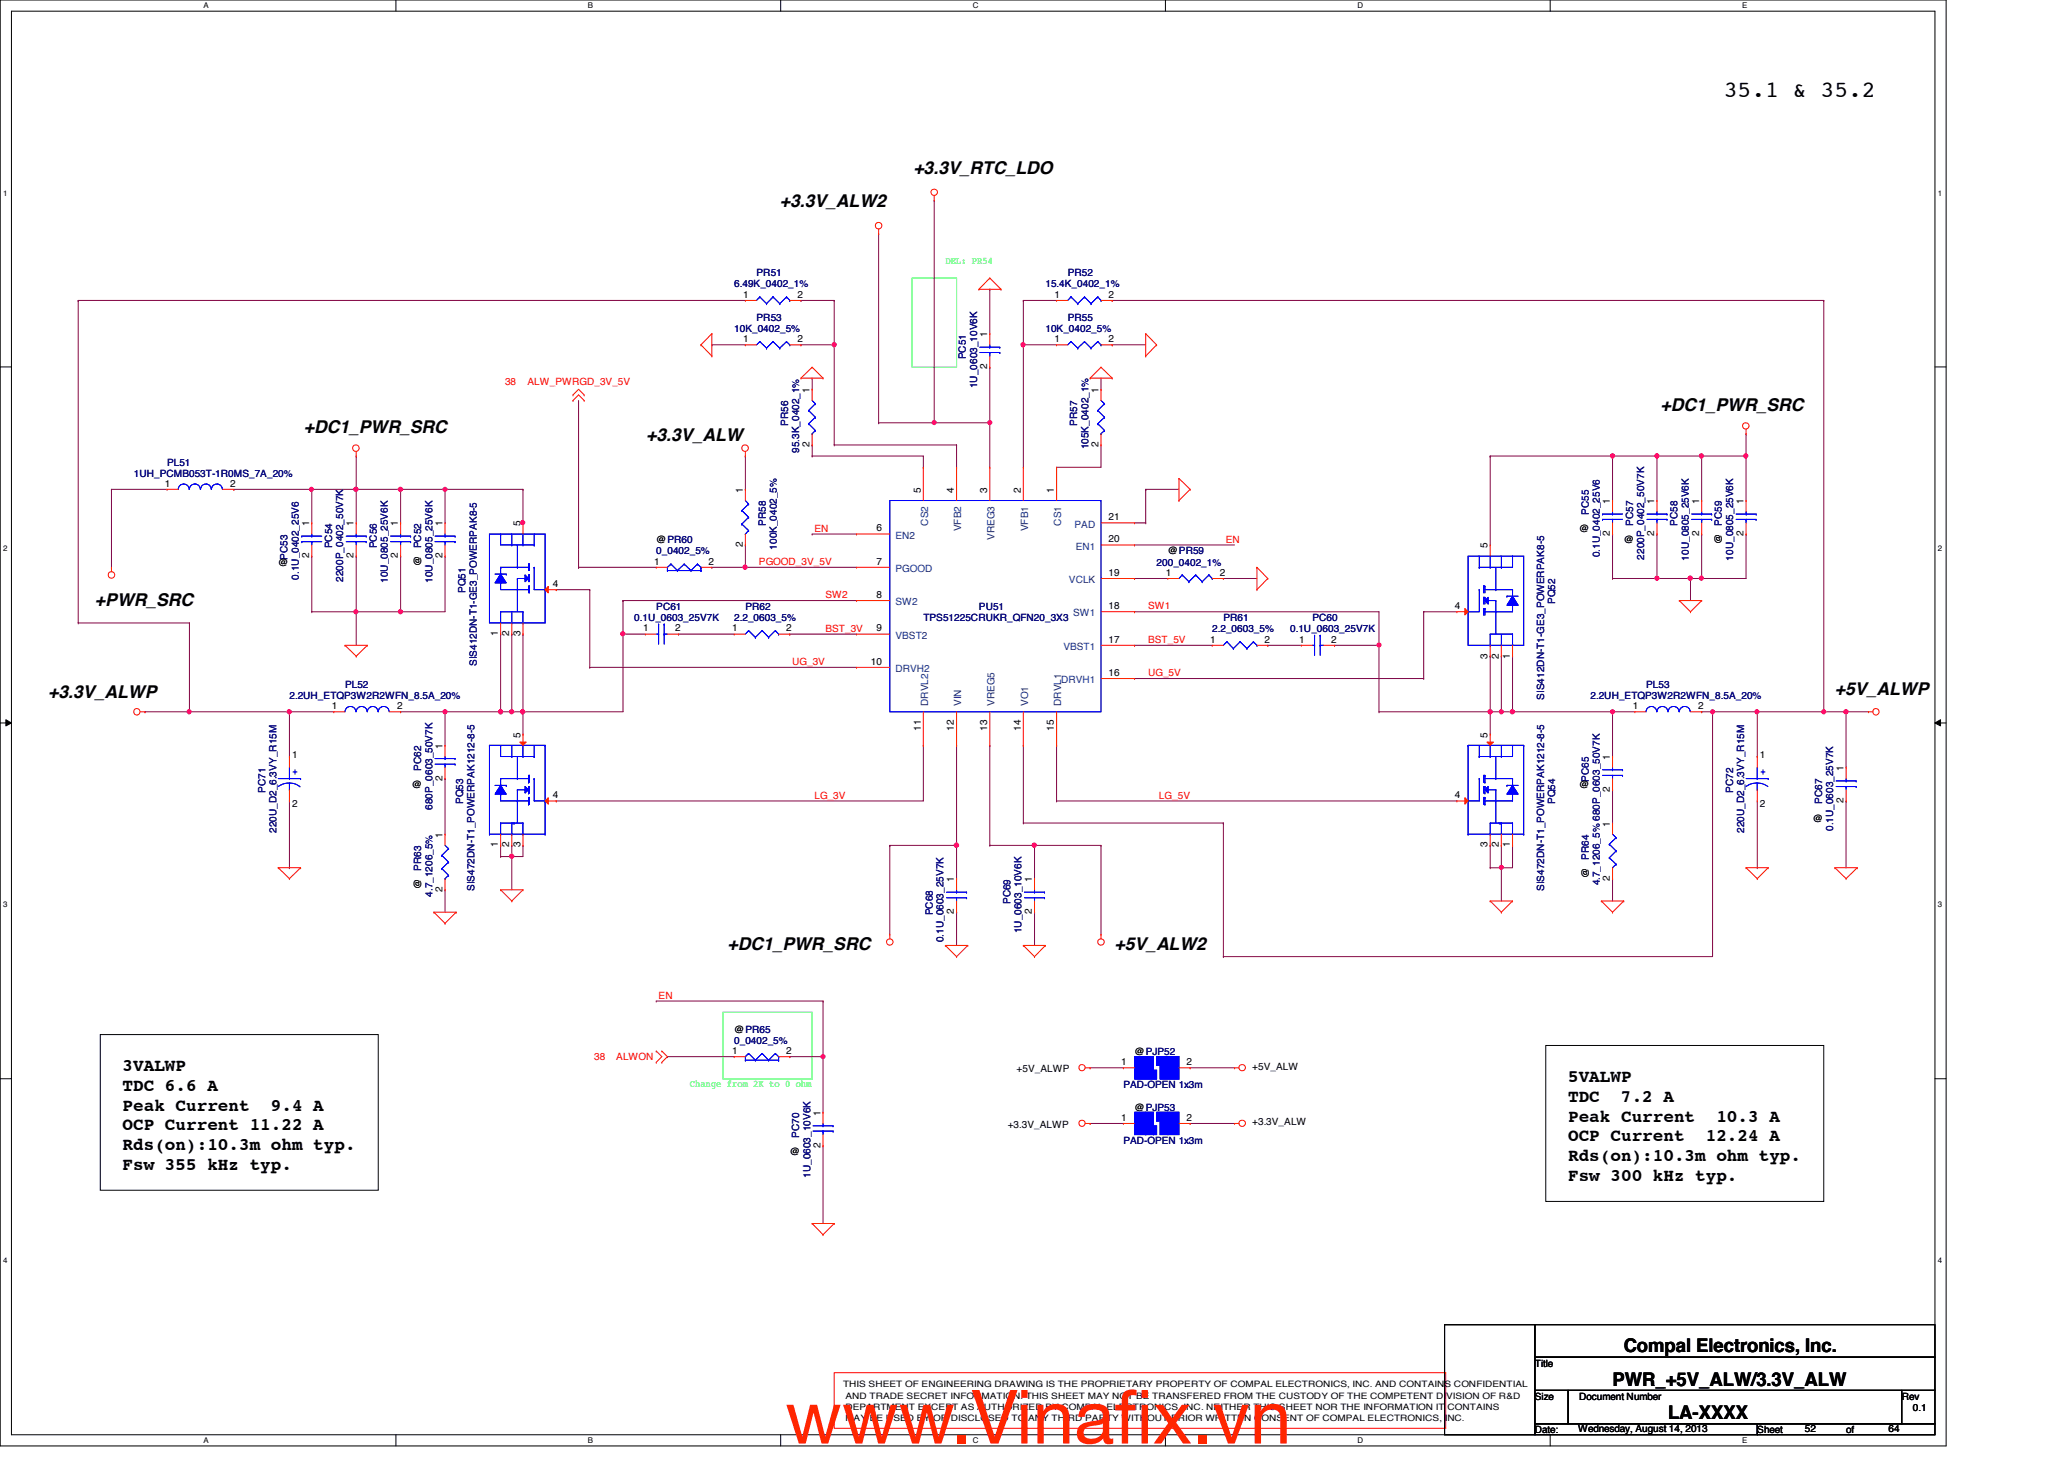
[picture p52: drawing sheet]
<svg xmlns="http://www.w3.org/2000/svg" width="297mm" height="210mm" viewBox="0 0 297 210" stroke-linecap="round" stroke-linejoin="round" font-family="sans-serif">
<defs><g id="words">
<g font-size="10.6" fill="#ff2600">
<text x="113" y="207.7">www.Vinaf</text>
<text x="160.4" y="207.7">ix.vn</text>
</g>
<text font-size="3.3" x="248.1" y="13.9">35.1 &amp; 35.2</text>
<g font-size="2.7">
<text x="233.7" y="194.6">Compal Electronics, Inc.</text>
<text x="232.1" y="199.4">PWR_+5V_ALW/3.3V_ALW</text>
<text x="240.1" y="204.2">LA-XXXX</text>
</g>
<g font-size="2.5">
<text x="112.2" y="29.8">+3.3V_ALW2</text>
<text x="131.4" y="25.1">+3.3V_RTC_LDO</text>
<text x="239" y="59.1">+DC1_PWR_SRC</text>
<text x="43.7" y="62.4">+DC1_PWR_SRC</text>
<text x="93" y="63.5">+3.3V_ALW</text>
<text x="13.7" y="87.2">+PWR_SRC</text>
<text x="6.9" y="100.4">+3.3V_ALWP</text>
<text x="264.1" y="99.9">+5V_ALWP</text>
<text x="104.7" y="136.7">+DC1_PWR_SRC</text>
<text x="160.4" y="136.7">+5V_ALW2</text>
<text x="17.6" y="154.1">3VALWP</text>
<text x="225.7" y="155.7">5VALWP</text>
<text x="17.6" y="156.9">TDC 6.6 A</text>
<text x="17.6" y="159.8">Peak Current</text>
<text x="39" y="159.8">9.4 A</text>
<text x="225.7" y="158.5">TDC</text>
<text x="225.7" y="161.4">Peak Current</text>
<text x="233.3" y="158.5">7.2 A</text>
<text x="247" y="161.4">10.3 A</text>
<text x="17.6" y="162.6">OCP Current 11.22 A</text>
<text x="17.6" y="165.4">Rds(on):10.3m ohm typ.</text>
<text x="225.7" y="164.2">OCP Current</text>
<text x="225.7" y="167">Rds(on):10.3m ohm typ.</text>
<text x="245.5" y="164.2">12.24 A</text>
<text x="17.6" y="168.3">Fsw 355 kHz typ.</text>
<text x="225.7" y="169.9">Fsw 300 kHz typ.</text>
</g>
<g font-size="1.4" fill="#000080">
<text x="105.7" y="41.4">6.49K_0402_1%</text>
<text x="108.9" y="39.8">PR51</text>
<text x="150.4" y="41.4">15.4K_0402_1%</text>
<text x="153.7" y="39.8">PR52</text>
<text x="105.7" y="47.8">10K_0402_5%</text>
<text x="108.9" y="46.2">PR53</text>
<text x="150.4" y="47.8">10K_0402_5%</text>
<text x="153.7" y="46.2">PR55</text>
<text x="139" y="51.7" transform="rotate(-90 139 51.7)">PC51</text>
<text x="140.6" y="55.8" transform="rotate(-90 140.6 55.8)">1U_0603_10V6K</text>
<text x="113.4" y="61.3" transform="rotate(-90 113.4 61.3)">PR56</text>
<text x="115" y="65.2" transform="rotate(-90 115 65.2)">95.3K_0402_1%</text>
<text x="155" y="61.3" transform="rotate(-90 155 61.3)">PR57</text>
<text x="156.6" y="64.6" transform="rotate(-90 156.6 64.6)">105K_0402_1%</text>
<text x="19.3" y="68.6">1UH_PCMB053T-1R0MS_7A_20%</text>
<text x="24" y="67">PL51</text>
<text x="110.2" y="75.7" transform="rotate(-90 110.2 75.7)">PR58</text>
<text x="228.6" y="74.1" transform="rotate(-90 228.6 74.1)">PC55</text>
<text x="235" y="75.7" transform="rotate(-90 235 75.7)">PC57</text>
<text x="241.4" y="75.7" transform="rotate(-90 241.4 75.7)">PC58</text>
<text x="247.8" y="75.7" transform="rotate(-90 247.8 75.7)">PC59</text>
<text x="41.4" y="80.5" transform="rotate(-90 41.4 80.5)">PC53</text>
<text x="43" y="83.4" transform="rotate(-90 43 83.4)">0.1U_0402_25V6</text>
<text x="47.8" y="78.9" transform="rotate(-90 47.8 78.9)">PC54</text>
<text x="49.4" y="83.7" transform="rotate(-90 49.4 83.7)">2200P_0402_50V7K</text>
<text x="54.2" y="78.9" transform="rotate(-90 54.2 78.9)">PC56</text>
<text x="55.8" y="83.9" transform="rotate(-90 55.8 83.9)">10U_0805_25V6K</text>
<text x="60.6" y="78.9" transform="rotate(-90 60.6 78.9)">PC52</text>
<text x="62.2" y="83.9" transform="rotate(-90 62.2 83.9)">10U_0805_25V6K</text>
<text x="94.4" y="79.8">0_0402_5%</text>
<text x="111.8" y="79.1" transform="rotate(-90 111.8 79.1)">100K_0402_5%</text>
<text x="166.5" y="81.4">200_0402_1%</text>
<text x="230.2" y="80.2" transform="rotate(-90 230.2 80.2)">0.1U_0402_25V6</text>
<text x="236.6" y="80.5" transform="rotate(-90 236.6 80.5)">2200P_0402_50V7K</text>
<text x="243" y="80.6" transform="rotate(-90 243 80.6)">10U_0805_25V6K</text>
<text x="249.4" y="80.6" transform="rotate(-90 249.4 80.6)">10U_0805_25V6K</text>
<text x="67" y="85.3" transform="rotate(-90 67 85.3)">PQ51</text>
<text x="91.3" y="89.4">0.1U_0603_25V7K</text>
<text x="94.4" y="87.8">PC61</text>
<text x="105.7" y="89.4">2.2_0603_5%</text>
<text x="107.3" y="87.8">PR62</text>
<text x="132.9" y="89.4">TPS51225CRUKR_QFN20_3X3</text>
<text x="140.9" y="87.8">PU51</text>
<text x="176.1" y="89.4">PR61</text>
<text x="188.9" y="89.4">PC60</text>
<text x="223.8" y="86.9" transform="rotate(-90 223.8 86.9)">PQ52</text>
<text x="68.6" y="95.8" transform="rotate(-90 68.6 95.8)">SIS412DN-T1-GE3_POWERPAK8-5</text>
<text x="174.5" y="91">2.2_0603_5%</text>
<text x="185.7" y="91">0.1U_0603_25V7K</text>
<text x="41.7" y="100.6">2.2UH_ETQP3W2R2WFN_8.5A_20%</text>
<text x="49.7" y="99">PL52</text>
<text x="222.2" y="100.7" transform="rotate(-90 222.2 100.7)">SIS412DN-T1-GE3_POWERPAK8-5</text>
<text x="228.9" y="100.6">2.2UH_ETQP3W2R2WFN_8.5A_20%</text>
<text x="236.9" y="99">PL53</text>
<text x="60.6" y="110.9" transform="rotate(-90 60.6 110.9)">PC62</text>
<text x="228.6" y="112.5" transform="rotate(-90 228.6 112.5)">PC65</text>
<text x="38.2" y="114.1" transform="rotate(-90 38.2 114.1)">PC71</text>
<text x="39.8" y="119.8" transform="rotate(-90 39.8 119.8)">220U_D2_6.3VY_R15M</text>
<text x="62.2" y="116.5" transform="rotate(-90 62.2 116.5)">680P_0603_50V7K</text>
<text x="66.7" y="115.7" transform="rotate(-90 66.7 115.7)">PQ53</text>
<text x="223.8" y="115.7" transform="rotate(-90 223.8 115.7)">PQ54</text>
<text x="249.4" y="114.1" transform="rotate(-90 249.4 114.1)">PC72</text>
<text x="251" y="119.8" transform="rotate(-90 251 119.8)">220U_D2_6.3VY_R15M</text>
<text x="262.3" y="115.7" transform="rotate(-90 262.3 115.7)">PC67</text>
<text x="263.8" y="119.5" transform="rotate(-90 263.8 119.5)">0.1U_0603_25V7K</text>
<text x="60.6" y="125.3" transform="rotate(-90 60.6 125.3)">PR63</text>
<text x="228.6" y="123.7" transform="rotate(-90 228.6 123.7)">PR64</text>
<text x="62.2" y="129" transform="rotate(-90 62.2 129)">4.7_1206_5%</text>
<text x="68.3" y="128.2" transform="rotate(-90 68.3 128.2)">SIS472DN-T1_POWERPAK1212-8-5</text>
<text x="134.2" y="131.7" transform="rotate(-90 134.2 131.7)">PC68</text>
<text x="145.4" y="130.1" transform="rotate(-90 145.4 130.1)">PC69</text>
<text x="222.2" y="128.2" transform="rotate(-90 222.2 128.2)">SIS472DN-T1_POWERPAK1212-8-5</text>
<text x="230.2" y="127.4" transform="rotate(-90 230.2 127.4)">4.7_1206_5% 680P_0603_50V7K</text>
<text x="135.8" y="135.6" transform="rotate(-90 135.8 135.6)">0.1U_0603_25V7K</text>
<text x="147" y="134.3" transform="rotate(-90 147 134.3)">1U_0603_10V6K</text>
<text x="105.7" y="150.2">0_0402_5%</text>
<text x="161.7" y="156.6">PAD-OPEN 1x3m</text>
<text x="115" y="163.7" transform="rotate(-90 115 163.7)">PC70</text>
<text x="161.7" y="164.6">PAD-OPEN 1x3m</text>
<text x="116.6" y="169.5" transform="rotate(-90 116.6 169.5)">1U_0603_10V6K</text>
</g>
<g font-size="1.4" fill="#0f0">
<text x="136.1" y="38">DEL: PR54</text>
<text x="99.3" y="156.4">Change from 2K to 0 ohm</text>
</g>
<g font-size="1.4">
<text x="107" y="42.8">1</text>
<text x="114.8" y="42.8">2</text>
<text x="151.8" y="42.8">1</text>
<text x="159.6" y="42.8">2</text>
<text x="107" y="49.2">1</text>
<text x="114.8" y="49.2">2</text>
<text x="142.1" y="53.1" transform="rotate(-90 142.1 53.1)">2</text>
<text x="142.1" y="48.5" transform="rotate(-90 142.1 48.5)">1</text>
<text x="151.8" y="49.2">1</text>
<text x="159.6" y="49.2">2</text>
<text x="116.5" y="56.5" transform="rotate(-90 116.5 56.5)">1</text>
<text x="158.1" y="56.5" transform="rotate(-90 158.1 56.5)">1</text>
<text x="116.5" y="64.3" transform="rotate(-90 116.5 64.3)">2</text>
<text x="158.1" y="64.3" transform="rotate(-90 158.1 64.3)">2</text>
<text x="23.7" y="70">1</text>
<text x="33.1" y="70">2</text>
<text x="106.9" y="70.9" transform="rotate(-90 106.9 70.9)">1</text>
<text x="132.5" y="70.9" transform="rotate(-90 132.5 70.9)">5</text>
<text x="137.3" y="70.9" transform="rotate(-90 137.3 70.9)">4</text>
<text x="142.1" y="70.9" transform="rotate(-90 142.1 70.9)">3</text>
<text x="146.9" y="70.9" transform="rotate(-90 146.9 70.9)">2</text>
<text x="151.7" y="70.9" transform="rotate(-90 151.7 70.9)">1</text>
<text x="44.5" y="75.7" transform="rotate(-90 44.5 75.7)">1</text>
<text x="50.9" y="75.7" transform="rotate(-90 50.9 75.7)">1</text>
<text x="57.3" y="75.7" transform="rotate(-90 57.3 75.7)">1</text>
<text x="63.7" y="75.7" transform="rotate(-90 63.7 75.7)">1</text>
<text x="74.9" y="75.7" transform="rotate(-90 74.9 75.7)">5</text>
<text x="126.2" y="76.5">6</text>
<text x="159.6" y="74.8">21</text>
<text x="227.3" y="76.6">@</text>
<text x="231.7" y="77.1" transform="rotate(-90 231.7 77.1)">2</text>
<text x="231.7" y="72.5" transform="rotate(-90 231.7 72.5)">1</text>
<text x="238.1" y="77.1" transform="rotate(-90 238.1 77.1)">2</text>
<text x="238.1" y="72.5" transform="rotate(-90 238.1 72.5)">1</text>
<text x="244.5" y="77.1" transform="rotate(-90 244.5 77.1)">2</text>
<text x="244.5" y="72.5" transform="rotate(-90 244.5 72.5)">1</text>
<text x="250.9" y="77.1" transform="rotate(-90 250.9 77.1)">2</text>
<text x="250.9" y="72.5" transform="rotate(-90 250.9 72.5)">1</text>
<text x="40" y="81.4">@</text>
<text x="44.5" y="80.3" transform="rotate(-90 44.5 80.3)">2</text>
<text x="50.9" y="80.3" transform="rotate(-90 50.9 80.3)">2</text>
<text x="57.3" y="80.3" transform="rotate(-90 57.3 80.3)">2</text>
<text x="60.6" y="81.4" transform="rotate(-90 60.6 81.4)">@</text>
<text x="63.7" y="80.3" transform="rotate(-90 63.7 80.3)">2</text>
<text x="94.1" y="81.2">1</text>
<text x="94.4" y="78.2">@PR60</text>
<text x="102" y="81.2">2</text>
<text x="106.9" y="78.7" transform="rotate(-90 106.9 78.7)">2</text>
<text x="126.2" y="81.2">7</text>
<text x="159.6" y="82.8">19</text>
<text x="159.6" y="78">20</text>
<text x="167.8" y="82.8">1</text>
<text x="168.1" y="79.8">@PR59</text>
<text x="175.6" y="82.8">2</text>
<text x="214.1" y="78.9" transform="rotate(-90 214.1 78.9)">5</text>
<text x="233.7" y="78.2">@</text>
<text x="247.8" y="78.3" transform="rotate(-90 247.8 78.3)">@</text>
<text x="79.5" y="84.5">4</text>
<text x="126.2" y="86">8</text>
<text x="159.6" y="87.6">18</text>
<text x="209.4" y="87.6">4</text>
<text x="71.7" y="91.5" transform="rotate(-90 71.7 91.5)">1</text>
<text x="73.3" y="91.5" transform="rotate(-90 73.3 91.5)">2</text>
<text x="74.9" y="91.5" transform="rotate(-90 74.9 91.5)">3</text>
<text x="92.5" y="90.8">1</text>
<text x="97.2" y="90.8">2</text>
<text x="105.4" y="90.8">1</text>
<text x="113.2" y="90.8">2</text>
<text x="125.3" y="95.6">10</text>
<text x="126.2" y="90.8">9</text>
<text x="159.6" y="92.5">17</text>
<text x="174.2" y="92.5">1</text>
<text x="182" y="92.5">2</text>
<text x="187" y="92.5">1</text>
<text x="191.6" y="92.5">2</text>
<text x="214.1" y="94.7" transform="rotate(-90 214.1 94.7)">3</text>
<text x="215.7" y="94.7" transform="rotate(-90 215.7 94.7)">2</text>
<text x="217.3" y="94.7" transform="rotate(-90 217.3 94.7)">1</text>
<text x="159.6" y="97.2">16</text>
<text x="47.7" y="102">1</text>
<text x="57.1" y="102">2</text>
<text x="63.7" y="107.7" transform="rotate(-90 63.7 107.7)">1</text>
<text x="74.9" y="106.1" transform="rotate(-90 74.9 106.1)">5</text>
<text x="132.5" y="105.1" transform="rotate(-90 132.5 105.1)">11</text>
<text x="137.3" y="105.1" transform="rotate(-90 137.3 105.1)">12</text>
<text x="142.1" y="105.1" transform="rotate(-90 142.1 105.1)">13</text>
<text x="146.9" y="105.1" transform="rotate(-90 146.9 105.1)">14</text>
<text x="151.7" y="105.1" transform="rotate(-90 151.7 105.1)">15</text>
<text x="214.1" y="106.1" transform="rotate(-90 214.1 106.1)">5</text>
<text x="235" y="102">1</text>
<text x="244.4" y="102">2</text>
<text x="42" y="109">1</text>
<text x="59.3" y="113.4">@</text>
<text x="63.7" y="112.3" transform="rotate(-90 63.7 112.3)">2</text>
<text x="227.3" y="113.4">@</text>
<text x="231.7" y="113.9" transform="rotate(-90 231.7 113.9)">2</text>
<text x="231.7" y="109.3" transform="rotate(-90 231.7 109.3)">1</text>
<text x="253.3" y="109">1</text>
<text x="265.3" y="110.9" transform="rotate(-90 265.3 110.9)">1</text>
<text x="42" y="116.1">2</text>
<text x="79.5" y="114.9">4</text>
<text x="209.4" y="114.9">4</text>
<text x="231.7" y="118.9" transform="rotate(-90 231.7 118.9)">1</text>
<text x="253.3" y="116.1">2</text>
<text x="260.9" y="118.2">@</text>
<text x="265.3" y="115.5" transform="rotate(-90 265.3 115.5)">2</text>
<text x="63.7" y="120.5" transform="rotate(-90 63.7 120.5)">1</text>
<text x="71.7" y="121.9" transform="rotate(-90 71.7 121.9)">1</text>
<text x="73.3" y="121.9" transform="rotate(-90 73.3 121.9)">2</text>
<text x="74.9" y="121.9" transform="rotate(-90 74.9 121.9)">3</text>
<text x="214.1" y="121.9" transform="rotate(-90 214.1 121.9)">3</text>
<text x="215.7" y="121.9" transform="rotate(-90 215.7 121.9)">2</text>
<text x="217.3" y="121.9" transform="rotate(-90 217.3 121.9)">1</text>
<text x="60.6" y="127.8" transform="rotate(-90 60.6 127.8)">@</text>
<text x="63.7" y="128.3" transform="rotate(-90 63.7 128.3)">2</text>
<text x="137.3" y="131.5" transform="rotate(-90 137.3 131.5)">2</text>
<text x="137.3" y="126.9" transform="rotate(-90 137.3 126.9)">1</text>
<text x="148.5" y="131.5" transform="rotate(-90 148.5 131.5)">2</text>
<text x="148.5" y="126.9" transform="rotate(-90 148.5 126.9)">1</text>
<text x="228.6" y="126.3" transform="rotate(-90 228.6 126.3)">@</text>
<text x="231.7" y="126.7" transform="rotate(-90 231.7 126.7)">2</text>
<text x="105.7" y="148.6">@PR65</text>
<text x="105.4" y="151.6">1</text>
<text x="113.2" y="151.6">2</text>
<text x="146.3" y="154.2">+5V_ALWP</text>
<text x="161.4" y="153.2">1</text>
<text x="163.3" y="151.8">@PJP52</text>
<text x="170.8" y="153.2">2</text>
<text x="180.2" y="154">+5V_ALW</text>
<text x="118.1" y="160.5" transform="rotate(-90 118.1 160.5)">1</text>
<text x="161.4" y="161.2">1</text>
<text x="163.3" y="159.8">@PJP53</text>
<text x="170.8" y="161.2">2</text>
<text x="180.2" y="161.9">+3.3V_ALW</text>
<text x="113.7" y="166.2">@</text>
<text x="118.1" y="165.1" transform="rotate(-90 118.1 165.1)">2</text>
<text x="145" y="162.3">+3.3V_ALWP</text>
<text x="220.9" y="196.6">Title</text>
<text x="220.9" y="201.4">Size</text>
<text x="227.3" y="201.4">Document Number</text>
<text x="273.7" y="201.4">Rev</text>
<text x="275.3" y="203">0.1</text>
<text x="220.9" y="206.2">Date:</text>
<text x="227.1" y="206">Wednesday, August 14, 2013</text>
<text x="252.9" y="206.2">Sheet</text>
<text x="259.8" y="206">52</text>
<text x="265.7" y="206.2">of</text>
<text x="271.8" y="206">64</text>
</g>
<g font-size="1.4" fill="#f00">
<text x="72.7" y="55.5">38</text>
<text x="75.9" y="55.5">ALW_PWRGD_3V_5V</text>
<text x="117.2" y="76.5">EN</text>
<text x="109.2" y="81.3">PGOOD_3V_5V</text>
<text x="176.4" y="78.1">EN</text>
<text x="118.8" y="86.1">SW2</text>
<text x="165.2" y="87.7">SW1</text>
<text x="114" y="95.7">UG_3V</text>
<text x="118.8" y="90.9">BST_3V</text>
<text x="165.2" y="92.5">BST_5V</text>
<text x="165.2" y="97.3">UG_5V</text>
<text x="117.2" y="114.9">LG_3V</text>
<text x="166.8" y="114.9">LG_5V</text>
<text x="94.8" y="143.7">EN</text>
<text x="85.5" y="152.6">38</text>
<text x="88.7" y="152.6">ALWON</text>
</g>
<g font-size="1.4" fill="#004080">
<text x="128.9" y="77.5">EN2</text>
<text x="133.6" y="75.6" transform="rotate(-90 133.6 75.6)">CS2</text>
<text x="138.3" y="76.5" transform="rotate(-90 138.3 76.5)">VFB2</text>
<text x="143.1" y="77.7" transform="rotate(-90 143.1 77.7)">VREG3</text>
<text x="148" y="76.5" transform="rotate(-90 148 76.5)">VFB1</text>
<text x="152.7" y="75.6" transform="rotate(-90 152.7 75.6)">CS1</text>
<text x="154.6" y="75.9">PAD</text>
<text x="128.9" y="82.3">PGOOD</text>
<text x="153.8" y="83.9">VCLK</text>
<text x="154.8" y="79.1">EN1</text>
<text x="128.9" y="87.1">SW2</text>
<text x="154.4" y="88.7">SW1</text>
<text x="128.9" y="91.9">VBST2</text>
<text x="153" y="93.5">VBST1</text>
<text x="128.9" y="96.7">DRVH2</text>
<text x="133.6" y="101.6" transform="rotate(-90 133.6 101.6)">DRVL2</text>
<text x="138.3" y="101.6" transform="rotate(-90 138.3 101.6)">VIN</text>
<text x="143.1" y="101.6" transform="rotate(-90 143.1 101.6)">VREG5</text>
<text x="148" y="101.6" transform="rotate(-90 148 101.6)">VO1</text>
<text x="152.7" y="98.3">DRVH1</text>
<text x="152.7" y="101.6" transform="rotate(-90 152.7 101.6)">DRVL1</text>
</g>
<g font-size="1.4" fill="#00f">
<text x="42.1" y="111.5">+</text>
<text x="253.4" y="111.5">+</text>
</g>
<g font-size="1.3">
<text x="121.3" y="199.6">THIS SHEET OF ENGINEERING DRAWING IS THE PROPRIETARY PROPERTY OF COMPAL ELECTRONICS, INC. AND CONTAINS CONFIDENTIAL</text>
<text x="121.7" y="201.2">AND TRADE SECRET INFORMATION. THIS SHEET MAY NOT BE TRANSFERED FROM THE CUSTODY OF THE COMPETENT DIVISION OF R&amp;D</text>
<text x="121.7" y="202.8">DEPARTMENT EXCEPT AS AUTHORIZED BY COMPAL ELECTRONICS, INC. NEITHER THIS SHEET NOR THE INFORMATION IT</text>
<text x="208.3" y="202.8">CONTAINS</text>
<text x="121.7" y="204.4">MAY BE USED BY OR DISCLOSED TO ANY THIRD PARTY WITHOUT PRIOR WRITTEN CONSENT OF COMPAL ELECTRONICS, INC.</text>
</g>
<g font-size="1.1">
<text x="29.3" y="1.1">A</text>
<text x="84.6" y="1.1">B</text>
<text x="140" y="1.1">C</text>
<text x="195.4" y="1.1">D</text>
<text x="250.7" y="1.1">E</text>
<text x=".5" y="28.2">1</text>
<text x="278.9" y="28.2">1</text>
<text x=".5" y="79.3">2</text>
<text x="278.9" y="79.3">2</text>
<text x=".5" y="130.6">3</text>
<text x="278.9" y="130.6">3</text>
<text x=".5" y="181.7">4</text>
<text x="278.9" y="181.7">4</text>
<text x="29.3" y="207.6">A</text>
<text x="84.6" y="207.6">B</text>
<text x="140" y="207.6">C</text>
<text x="195.4" y="207.6">D</text>
<text x="250.7" y="207.6">E</text>
</g>
</g></defs>
<path d="M0 0h280.1v208h-280.1zM1.6 1.6h276.9v204.8h-276.9z" fill="none" stroke="#000" stroke-width=".14"/>
<g fill="#fff">
<path d="M29.3 .2h.7v1.2h-.7z"/>
<path d="M29.3 206.6h.7v1.2h-.7z"/>
</g>
<path d="M57 0v1.6M57 206.4v1.6" fill="none" stroke="#000" stroke-width=".14"/>
<g fill="#fff">
<path d="M84.6 .2h.7v1.2h-.7z"/>
<path d="M84.6 206.6h.7v1.2h-.7z"/>
</g>
<path d="M112.3 0v1.6M112.3 206.4v1.6" fill="none" stroke="#000" stroke-width=".14"/>
<g fill="#fff">
<path d="M140 .2h.8v1.2h-.8z"/>
<path d="M140 206.6h.8v1.2h-.8z"/>
</g>
<path d="M167.7 0v1.6M167.7 206.4v1.6" fill="none" stroke="#000" stroke-width=".14"/>
<g fill="#fff">
<path d="M195.4 .2h.7v1.2h-.7z"/>
<path d="M195.4 206.6h.7v1.2h-.7z"/>
</g>
<path d="M223.1 0v1.6M223.1 206.4v1.6" fill="none" stroke="#000" stroke-width=".14"/>
<g fill="#fff">
<path d="M250.7 .2h.8v1.2h-.8z"/>
<path d="M250.7 206.6h.8v1.2h-.8z"/>
<path d="M.5 27.2h.6v1.2h-.6z"/>
<path d="M278.9 27.2h.6v1.2h-.6z"/>
<path d="M.5 78.4h.6v1.1h-.6z"/>
<path d="M278.9 78.4h.6v1.1h-.6z"/>
</g>
<path d="M0 52.8h1.6M278.5 52.8h1.6" fill="none" stroke="#000" stroke-width=".14"/>
<g fill="#fff">
<path d="M.5 129.6h.6v1.2h-.6z"/>
<path d="M278.9 129.6h.6v1.2h-.6z"/>
</g>
<path d="M0 104h1.6M.8 103.5l.8 .5-.8 .4zM278.5 104l.8-.5v.9zM278.5 104h1.6" fill="none" stroke="#000" stroke-width=".14"/>
<path d="M.8 103.5l.8 .5-.8 .4zM278.5 104l.8-.5v.9z" fill="#000"/>
<g fill="#fff">
<path d="M.5 180.8h.6v1.1h-.6z"/>
<path d="M278.9 180.8h.6v1.1h-.6z"/>
</g>
<path d="M0 155.2h1.6M14.4 148.8h40v22.4h-40zM222.5 150.4h40v22.4h-40zM278.5 155.2h1.6" fill="none" stroke="#000" stroke-width=".14"/>
<path d="M120.1 197.5h88v8h-88z" fill="none" stroke="#f00" stroke-width=".14"/>
<path d="M131.3 40h6.4v12.8h-6.4zM104.1 145.6h12.8v9.6h-12.8z" fill="none" stroke="#00ff40" stroke-width=".14"/>
<path d="M64 70.4h.1M64 70.4h11.3M137.7 64h.1M137.7 64v3.2" fill="none" stroke="#800040" stroke-width=".14"/>
<circle cx="64" cy="70.4" r=".3" fill="#f0f"/>
<circle cx="64" cy="70.4" r=".3" fill="none" stroke="#f0f" stroke-width=".14"/>
<g fill="none" stroke="#800040" stroke-width=".14">
<path d="M116.9 54.4h.1M116.9 54.4v1.6M160.1 43.2h.1M160.1 43.2h102.4M107.3 65.6h.1M107.3 78.4h.1M107.3 65.6v4.8M107.3 78.4v3.2h-4.9M83.3 81.6h.1M83.3 81.6h11.1M102.4 81.6h.1M118.4 144h.1"/>
<path d="M118.4 144v8"/>
</g>
<circle cx="118.4" cy="152" r=".3" fill="#f0f"/>
<circle cx="118.4" cy="152" r=".3" fill="none" stroke="#f0f" stroke-width=".14"/>
<g fill="none" stroke="#800040" stroke-width=".14">
<path d="M134.4 60.8h.1M134.4 60.8h8M80 115.2h.1M80 115.2h52.9M94.4 144h.1M94.4 144h24M156.9 153.6h.1M156.9 153.6h4.8M171.3 153.6h.1M171.3 153.6h6.4M156.9 161.6h.1M156.9 161.6h4.8"/>
<path d="M171.3 161.6h.1M171.3 161.6h6.4"/>
</g>
<circle cx="134.4" cy="60.8" r=".3" fill="#f0f"/>
<circle cx="134.4" cy="60.8" r=".3" fill="none" stroke="#f0f" stroke-width=".14"/>
<path d="M142.4 52.8h.1M142.4 52.8v8M75.3 102.4h.1M75.3 102.4h14.4" fill="none" stroke="#800040" stroke-width=".14"/>
<circle cx="75.2" cy="102.4" r=".3" fill="#f0f"/>
<circle cx="75.2" cy="102.4" r=".3" fill="none" stroke="#f0f" stroke-width=".14"/>
<path d="M164.9 70.4h.1M164.9 70.4h4.8M89.7 91.2h.1M89.7 91.2v11.2" fill="none" stroke="#800040" stroke-width=".14"/>
<circle cx="89.6" cy="91.2" r=".31" fill="#f0f"/>
<circle cx="89.6" cy="91.2" r=".31" fill="none" stroke="#f0f" stroke-width=".14"/>
<path d="M107.3 81.6h.1M107.3 81.6h16M163.3 88h.1M163.3 88h35.2M137.7 107.2h.1M137.7 107.2v19.2M137.7 121.6h.1" fill="none" stroke="#800040" stroke-width=".14"/>
<circle cx="107.2" cy="81.6" r=".31" fill="#f0f"/>
<circle cx="107.2" cy="81.6" r=".31" fill="none" stroke="#f0f" stroke-width=".14"/>
<path d="M126.4 33.6h.1M126.4 33.6v27.2M198.5 92.8h.1M198.5 92.8v9.6M214.5 102.4h.1M214.5 102.4h1.6" fill="none" stroke="#800040" stroke-width=".14"/>
<circle cx="214.5" cy="102.4" r=".3" fill="#f0f"/>
<circle cx="214.5" cy="102.4" r=".3" fill="none" stroke="#f0f" stroke-width=".14"/>
<g fill="none" stroke="#800040" stroke-width=".14">
<path d="M11.3 43.2h.1M11.3 43.2v46.4M147.3 49.6h.1M147.3 49.6h4.8M160.1 49.6h.1M160.1 49.6h4.8M120.1 64h.1M120.1 64h17.6M164.9 70.4h.1M164.9 70.4v4.8M11.3 89.6h.1M11.3 89.6h16"/>
<path d="M27.3 89.6h.1M27.3 89.6v12.8M72 102.4h.1M72 102.4h1.7M148.9 121.6h.1M148.9 121.6h9.6"/>
</g>
<circle cx="72" cy="102.4" r=".3" fill="#f0f"/>
<circle cx="72" cy="102.4" r=".3" fill="none" stroke="#f0f" stroke-width=".14"/>
<g fill="none" stroke="#800040" stroke-width=".14">
<path d="M102.4 49.6h.1M102.4 49.6h4.9M115.3 49.6h.1M115.3 49.6h4.8M116.9 65.6h.1M116.9 65.6h16M238.5 65.6h.1M238.5 65.6h6.4M244.9 65.6h.1M244.9 65.6v6.4M75.3 91.2h.1M75.3 91.2v11.2"/>
<path d="M163.3 92.8h.1M163.3 92.8h11.2M182.5 92.8h.1M182.5 92.8h4.8M204.9 88h.1M204.9 88h4.8M217.7 94.4h.1M217.7 94.4v8h-1.6M244.9 83.2h.1M244.9 83.2h6.4M216.1 102.4h.1M137.7 131.2h.1"/>
<path d="M137.7 131.2v4.8"/>
</g>
<circle cx="238.4" cy="65.6" r=".31" fill="#f0f"/>
<circle cx="238.4" cy="65.6" r=".31" fill="none" stroke="#f0f" stroke-width=".14"/>
<g fill="none" stroke="#800040" stroke-width=".14">
<path d="M232.1 65.6h.1M232.1 65.6h6.4M238.5 65.6h.1M238.5 76.8h.1M238.5 65.6v6.4M238.5 76.8v6.4M244.9 76.8h.1M244.9 76.8v6.4M232.1 102.4h.1M232.1 102.4h3.2M262.5 102.4h.1M262.5 102.4h6.4"/>
<path d="M265.7 102.4h.1"/>
</g>
<circle cx="232.1" cy="65.6" r=".31" fill="#f0f"/>
<circle cx="232.1" cy="65.6" r=".31" fill="none" stroke="#f0f" stroke-width=".14"/>
<path d="M238.5 83.2h.1M238.5 83.2h4.8M243.3 83.2h.1M243.3 83.2v3.2" fill="none" stroke="#800040" stroke-width=".14"/>
<circle cx="243.2" cy="83.2" r=".3" fill="#f0f"/>
<circle cx="243.2" cy="83.2" r=".3" fill="none" stroke="#f0f" stroke-width=".14"/>
<path d="M216.1 94.4h.1M216.1 94.4v8M152.1 115.2h.1M152.1 115.2h57.6" fill="none" stroke="#800040" stroke-width=".14"/>
<circle cx="216.1" cy="102.4" r=".3" fill="#f0f"/>
<circle cx="216.1" cy="102.4" r=".3" fill="none" stroke="#f0f" stroke-width=".14"/>
<path d="M216.1 124.8h.1M216.1 124.8v4.8" fill="none" stroke="#800040" stroke-width=".14"/>
<circle cx="216.1" cy="124.8" r=".3" fill="#f0f"/>
<circle cx="216.1" cy="124.8" r=".3" fill="none" stroke="#f0f" stroke-width=".14"/>
<path d="M152.1 67.2h.1M158.5 64h.1M158.5 64v3.2h-6.4M232.1 102.4h.1M232.1 102.4v6.4M232.1 126.4h.1M232.1 126.4v3.2" fill="none" stroke="#800040" stroke-width=".14"/>
<circle cx="232.1" cy="102.4" r=".3" fill="#f0f"/>
<circle cx="232.1" cy="102.4" r=".3" fill="none" stroke="#f0f" stroke-width=".14"/>
<path d="M232.1 76.8h.1M232.1 65.6h.1M232.1 65.6v6.4M232.1 76.8v6.4M232.1 83.2h.1M232.1 83.2h6.4" fill="none" stroke="#800040" stroke-width=".14"/>
<circle cx="238.5" cy="83.2" r=".3" fill="#f0f"/>
<circle cx="238.5" cy="83.2" r=".3" fill="none" stroke="#f0f" stroke-width=".14"/>
<path d="M214.5 65.6h.1M214.5 65.6v12.8M192.1 92.8h.1M192.1 92.8h6.4M198.5 102.4h.1M198.5 102.4h16M214.5 102.4h.1M214.5 102.4v3.2" fill="none" stroke="#800040" stroke-width=".14"/>
<circle cx="214.5" cy="102.4" r=".3" fill="#f0f"/>
<circle cx="214.5" cy="102.4" r=".3" fill="none" stroke="#f0f" stroke-width=".14"/>
<path d="M265.7 102.4h.1M265.7 102.4v8" fill="none" stroke="#800040" stroke-width=".14"/>
<circle cx="265.7" cy="102.4" r=".31" fill="#f0f"/>
<circle cx="265.7" cy="102.4" r=".31" fill="none" stroke="#f0f" stroke-width=".14"/>
<path d="M243.3 83.2h.1M243.3 83.2h1.6M265.7 115.2h.1M265.7 115.2v9.6" fill="none" stroke="#800040" stroke-width=".14"/>
<circle cx="244.9" cy="83.2" r=".3" fill="#f0f"/>
<circle cx="244.9" cy="83.2" r=".3" fill="none" stroke="#f0f" stroke-width=".14"/>
<circle cx="243.2" cy="83.2" r=".3" fill="#f0f"/>
<circle cx="243.2" cy="83.2" r=".3" fill="none" stroke="#f0f" stroke-width=".14"/>
<path d="M251.3 65.6h.1M251.3 65.6v6.4" fill="none" stroke="#800040" stroke-width=".14"/>
<circle cx="251.2" cy="65.6" r=".31" fill="#f0f"/>
<circle cx="251.2" cy="65.6" r=".31" fill="none" stroke="#f0f" stroke-width=".14"/>
<path d="M244.9 65.6h.1M244.9 65.6h6.4" fill="none" stroke="#800040" stroke-width=".14"/>
<circle cx="244.8" cy="65.6" r=".31" fill="#f0f"/>
<circle cx="244.8" cy="65.6" r=".31" fill="none" stroke="#f0f" stroke-width=".14"/>
<path d="M251.3 76.8h.1M251.3 76.8v6.4M217.7 102.4h.1M217.7 102.4h14.4M214.5 124.8h.1M214.5 121.6h.1M214.5 121.6v3.2M216.1 124.8h.1M216.1 121.6h.1M216.1 121.6v3.2M217.7 121.6h.1M217.7 121.6v3.2h-3.2" fill="none" stroke="#800040" stroke-width=".14"/>
<circle cx="217.7" cy="102.4" r=".31" fill="#f0f"/>
<circle cx="217.7" cy="102.4" r=".31" fill="none" stroke="#f0f" stroke-width=".14"/>
<path d="M120.1 43.2h.1M120.1 43.2v6.4M158.5 56h.1M158.5 54.4v1.6M128.1 121.6h.1M128.1 121.6v12.8M128.1 121.6h9.6" fill="none" stroke="#800040" stroke-width=".14"/>
<circle cx="137.6" cy="121.6" r=".32" fill="#f0f"/>
<circle cx="137.6" cy="121.6" r=".32" fill="none" stroke="#f0f" stroke-width=".14"/>
<g fill="none" stroke="#800040" stroke-width=".14">
<path d="M16 70.4h.1M16 70.4h8M16 70.4v11.2M33.7 70.4h.1M33.7 70.4h11.2M51.3 65.6h.1M51.3 70.4h.1M51.3 65.6v9.6M214.5 65.6h.1M214.5 65.6h17.6M51.3 88h.1M51.3 88v4.8"/>
<path d="M97.7 91.2h.1M97.7 91.2h8M96.1 152h.1M96.1 152h9.6M113.7 152h.1M113.7 152h4.7M118.4 152h.1M118.4 152v8M118.4 164.8h.1M118.4 164.8v11.2"/>
</g>
<circle cx="51.2" cy="88" r=".3" fill="#f0f"/>
<circle cx="51.2" cy="88" r=".3" fill="none" stroke="#f0f" stroke-width=".14"/>
<path d="M57.7 70.4h.1M57.7 70.4v4.8M57.7 80h.1M57.7 80v8M89.7 91.2h.1M89.7 91.2h3.2M113.7 91.2h.1M113.7 91.2h9.6" fill="none" stroke="#800040" stroke-width=".14"/>
<circle cx="57.6" cy="88" r=".31" fill="#f0f"/>
<circle cx="57.6" cy="88" r=".31" fill="none" stroke="#f0f" stroke-width=".14"/>
<path d="M44.9 70.4h.1M44.9 70.4h6.4M51.3 80h.1M51.3 80v8M41.7 102.4h.1M41.7 102.4h6.3" fill="none" stroke="#800040" stroke-width=".14"/>
<circle cx="51.2" cy="70.4" r=".3" fill="#f0f"/>
<circle cx="51.2" cy="70.4" r=".3" fill="none" stroke="#f0f" stroke-width=".14"/>
<path d="M51.3 88h.1M51.3 88h6.4M73.7 91.2h.1M73.7 91.2v11.2M80 84.8h.1M80 84.8h4.9M64 102.4h.1M64 102.4h8" fill="none" stroke="#800040" stroke-width=".14"/>
<circle cx="72" cy="102.4" r=".3" fill="#f0f"/>
<circle cx="72" cy="102.4" r=".3" fill="none" stroke="#f0f" stroke-width=".14"/>
<circle cx="64" cy="102.4" r=".3" fill="#f0f"/>
<circle cx="64" cy="102.4" r=".3" fill="none" stroke="#f0f" stroke-width=".14"/>
<path d="M75.3 102.4h.1M75.3 102.4v3.2" fill="none" stroke="#800040" stroke-width=".14"/>
<circle cx="75.2" cy="102.4" r=".3" fill="#f0f"/>
<circle cx="75.2" cy="102.4" r=".3" fill="none" stroke="#f0f" stroke-width=".14"/>
<path d="M73.7 102.4h.1M73.7 102.4h1.6" fill="none" stroke="#800040" stroke-width=".14"/>
<circle cx="73.6" cy="102.4" r=".31" fill="#f0f"/>
<circle cx="73.6" cy="102.4" r=".31" fill="none" stroke="#f0f" stroke-width=".14"/>
<path d="M72 121.6h.1M72 123.2h.1M72 121.6v1.6M72 123.2h1.7M73.7 123.2h.1M73.7 121.6h.1M73.7 121.6v6.4" fill="none" stroke="#800040" stroke-width=".14"/>
<circle cx="73.6" cy="123.2" r=".31" fill="#f0f"/>
<circle cx="73.6" cy="123.2" r=".31" fill="none" stroke="#f0f" stroke-width=".14"/>
<path d="M44.9 70.4h.1M44.9 70.4v4.8M44.9 80h.1M44.9 80v8M73.7 123.2h.1M75.3 121.6h.1M75.3 121.6v1.6h-1.6" fill="none" stroke="#800040" stroke-width=".14"/>
<circle cx="44.8" cy="70.4" r=".3" fill="#f0f"/>
<circle cx="44.8" cy="70.4" r=".3" fill="none" stroke="#f0f" stroke-width=".14"/>
<path d="M51.3 70.4h.1M51.3 70.4h6.4M44.9 88h.1M44.9 88h6.4M89.7 86.4h.1M89.7 86.4h33.6" fill="none" stroke="#800040" stroke-width=".14"/>
<circle cx="51.2" cy="70.4" r=".3" fill="#f0f"/>
<circle cx="51.2" cy="70.4" r=".3" fill="none" stroke="#f0f" stroke-width=".14"/>
<path d="M57.7 70.4h.1M57.7 70.4h6.3M64 70.4h.1M64 70.4v4.8" fill="none" stroke="#800040" stroke-width=".14"/>
<circle cx="57.6" cy="70.4" r=".31" fill="#f0f"/>
<circle cx="57.6" cy="70.4" r=".31" fill="none" stroke="#f0f" stroke-width=".14"/>
<path d="M142.4 60.8h.1M142.4 60.8v6.4M57.7 88h.1M64 80h.1M64 80v8h-6.3" fill="none" stroke="#800040" stroke-width=".14"/>
<circle cx="142.4" cy="60.8" r=".3" fill="#f0f"/>
<circle cx="142.4" cy="60.8" r=".3" fill="none" stroke="#f0f" stroke-width=".14"/>
<path d="M147.3 49.6h.1M147.3 49.6v17.6" fill="none" stroke="#800040" stroke-width=".14"/>
<circle cx="147.2" cy="49.6" r=".31" fill="#f0f"/>
<circle cx="147.2" cy="49.6" r=".31" fill="none" stroke="#f0f" stroke-width=".14"/>
<path d="M142.4 41.6h.1M142.4 41.6v6.4M72 91.2h.1M72 91.2v11.2M148.9 121.6h.1M148.9 121.6v4.8" fill="none" stroke="#800040" stroke-width=".14"/>
<circle cx="148.8" cy="121.6" r=".31" fill="#f0f"/>
<circle cx="148.8" cy="121.6" r=".31" fill="none" stroke="#f0f" stroke-width=".14"/>
<path d="M147.3 43.2h.1M147.3 43.2v6.4M147.3 43.2h4.8M27.3 102.4h.1M27.3 102.4h14.4M64 102.4h.1M64 102.4v4.8M142.4 107.2h.1M142.4 107.2v14.4M158.5 121.6h.1M158.5 121.6v12.8" fill="none" stroke="#800040" stroke-width=".14"/>
<circle cx="27.2" cy="102.4" r=".3" fill="#f0f"/>
<circle cx="27.2" cy="102.4" r=".3" fill="none" stroke="#f0f" stroke-width=".14"/>
<g fill="none" stroke="#800040" stroke-width=".14">
<path d="M262.5 43.2h.1M262.5 43.2v59.2M126.4 60.8h.1M126.4 60.8h8M251.3 62.4h.1M251.3 62.4v3.2M214.5 94.4h.1M214.5 94.4v8M20.9 102.4h.1M20.9 102.4h6.4M57.7 102.4h.1M57.7 102.4h6.3"/>
<path d="M148.9 131.2h.1M148.9 131.2v4.8"/>
</g>
<circle cx="262.5" cy="102.4" r=".3" fill="#f0f"/>
<circle cx="262.5" cy="102.4" r=".3" fill="none" stroke="#f0f" stroke-width=".14"/>
<path d="M134.4 28.8h.1M134.4 28.8v32M120.1 49.6h.1M120.1 49.6v14.4M116.9 76.8h.1M116.9 76.8h6.4M64 128h.1M64 128v3.2" fill="none" stroke="#800040" stroke-width=".14"/>
<circle cx="120" cy="49.6" r=".31" fill="#f0f"/>
<circle cx="120" cy="49.6" r=".31" fill="none" stroke="#f0f" stroke-width=".14"/>
<g fill="none" stroke="#800040" stroke-width=".14">
<path d="M11.3 43.2h.1M11.3 43.2h96M83.3 57.6v24M115.3 43.2h.1M115.3 43.2h4.8M75.3 70.4h.1M75.3 70.4v4.8M116.9 64h.1M116.9 64v1.6M132.9 67.2h.1M132.9 65.6v1.6M83.3 81.6h.1"/>
<path d="M64 112h.1M64 112v8M132.9 107.2h.1M132.9 107.2v8M152.1 107.2h.1M152.1 107.2v8M232.1 113.6h.1M232.1 113.6v4.8M252.9 102.4h.1M252.9 102.4h9.6"/>
</g>
<circle cx="75.2" cy="75.2" r=".3" fill="#f0f"/>
<circle cx="75.2" cy="75.2" r=".3" fill="none" stroke="#f0f" stroke-width=".14"/>
<path d="M163.3 75.2h1.6M164.9 75.2h.1M41.7 108.8h.1M41.7 102.4v6.4M142.4 121.6h.1M142.4 121.6h6.5" fill="none" stroke="#800040" stroke-width=".14"/>
<circle cx="41.6" cy="102.4" r=".31" fill="#f0f"/>
<circle cx="41.6" cy="102.4" r=".31" fill="none" stroke="#f0f" stroke-width=".14"/>
<path d="M163.3 78.4h.1M163.3 78.4h14.4M163.3 83.2h.1M163.3 83.2h4.8M176.1 83.2h.1M176.1 83.2h4.8M41.7 115.2v9.6M246.5 102.4h.1M246.5 102.4v35.2M41.7 124.8h.1" fill="none" stroke="#800040" stroke-width=".14"/>
<circle cx="246.5" cy="102.4" r=".3" fill="#f0f"/>
<circle cx="246.5" cy="102.4" r=".3" fill="none" stroke="#f0f" stroke-width=".14"/>
<g fill="none" stroke="#800040" stroke-width=".14">
<path d="M163.3 97.6h41.6M198.5 92.8h.1M198.5 88v4.8M204.9 97.6h.1M204.9 88h.1M204.9 88v9.6M147.3 118.4h.1M147.3 107.2h.1M147.3 118.4h28.8M147.3 107.2v11.2M176.1 118.4h.1M176.1 118.4v19.2"/>
<path d="M246.5 102.4h.1M246.5 102.4h6.4M176.1 137.6h.1M176.1 137.6h70.4"/>
</g>
<circle cx="198.5" cy="92.8" r=".3" fill="#f0f"/>
<circle cx="198.5" cy="92.8" r=".3" fill="none" stroke="#f0f" stroke-width=".14"/>
<path d="M84.9 96h.1M84.9 84.8h.1M84.9 96h38.4M84.9 84.8v11.2M89.7 86.4h.1M89.7 86.4v4.8M252.9 108.8h.1M252.9 102.4v6.4" fill="none" stroke="#800040" stroke-width=".14"/>
<circle cx="252.9" cy="102.4" r=".3" fill="#f0f"/>
<circle cx="252.9" cy="102.4" r=".3" fill="none" stroke="#f0f" stroke-width=".14"/>
<path d="M244.9 102.4h.1M244.9 102.4h1.6M252.9 115.2v9.6M252.9 124.8h.1" fill="none" stroke="#800040" stroke-width=".14"/>
<g fill="none" stroke="#f00" stroke-width=".14">
<path d="M126.4 33.6h.1M126.4 33v.6M134.4 28.8h.1M134.4 28.2v.6M82.5 56.8h.1M82.5 57.6h.1M82.5 56.8l.8-.8 .8 .8M82.5 57.6l.8-.8 .8 .8M84.1 56.8h.1M84.1 57.6h.1M100.9 49.6h.1M100.9 49.6l1.5 1.6"/>
<path d="M102.4 51.2h.1M102.4 48h.1M102.4 48v3.2M102.4 48l-1.5 1.6M115.3 54.4h.1M115.3 54.4h3.1M116.9 52.8h.1M116.9 52.8l-1.6 1.6M116.9 52.8l1.5 1.6M118.4 54.4h.1M140.9 41.6h.1M140.9 41.6h3.2"/>
<path d="M142.4 40h.1M142.4 40l-1.5 1.6M142.4 40l1.7 1.6M144.1 41.6h.1M156.9 54.4h.1M156.9 54.4h3.2M158.5 52.8h.1M158.5 52.8l-1.6 1.6M158.5 52.8l1.6 1.6M160.1 54.4h.1M164.9 48h.1M164.9 51.2h.1"/>
<path d="M164.9 48v3.2M164.9 48l1.6 1.6M166.5 49.6h.1M166.5 49.6l-1.6 1.6M51.3 65.6h.1M51.3 65v.6M107.3 65.6h.1M107.3 65v.6M169.7 68.8h.1M169.7 72h.1M169.7 68.8v3.2M169.7 68.8l1.6 1.6"/>
<path d="M171.3 70.4h.1M171.3 70.4l-1.6 1.6M232.1 72h.1M232.1 76.8h.1M232.1 72v1.6M232.1 75.2v1.6M238.5 72h.1M238.5 76.8h.1M238.5 72v1.6M238.5 75.2v1.6M251.3 62.4h.1M251.3 61.8v.6"/>
<path d="M16 81.6h.1M16 81.6v.7M49.7 92.8h.1M49.7 92.8h3.2M49.7 92.8l1.6 1.6M51.3 94.4h.1M52.9 92.8h.1M52.9 92.8l-1.6 1.6M105.7 91.2h.1M105.7 91.2h1.6M112.1 91.2h1.6M113.7 91.2h.1"/>
<path d="M174.5 92.8h.1M174.5 92.8h1.6M180.9 81.6h.1M180.9 84.8h.1M180.9 92.8h1.6M180.9 81.6v3.2M180.9 81.6l1.6 1.6M182.5 83.2h.1M182.5 92.8h.1M182.5 83.2l-1.6 1.6M241.7 86.4h.1M241.7 86.4h3.2"/>
<path d="M241.7 86.4l1.6 1.6M243.3 88h.1M244.9 86.4h.1M244.9 86.4l-1.6 1.6M20.2 102.4h.7M20.9 102.4h.1M268.9 102.4h.1M268.9 102.4h.6M40 124.8h.1M40 124.8h3.3M40 124.8l1.7 1.6M41.7 126.4h.1"/>
<path d="M43.3 124.8h.1M43.3 124.8l-1.6 1.6M62.4 131.2h.1M62.4 131.2h3.3M62.4 131.2l1.6 1.6M64 132.8h.1M65.7 131.2h.1M65.7 131.2l-1.7 1.6M72 128h.1M72 128h3.3M72 128l1.7 1.6M73.7 129.6h.1"/>
<path d="M75.3 128h.1M75.3 128l-1.6 1.6M128.1 134.4h.1M128.1 134.4v.7M136.1 136h.1M136.1 136h3.2M136.1 136l1.6 1.6M137.7 137.6h.1M139.3 136h.1M139.3 136l-1.6 1.6M147.3 136h.1M147.3 136h3.1"/>
<path d="M147.3 136l1.6 1.6M148.9 137.6h.1M150.4 136h.1M150.4 136l-1.5 1.6M158.5 134.4h.1M158.5 134.4v.7M214.5 129.6h.1M214.5 129.6h3.2M214.5 129.6l1.6 1.6M216.1 131.2h.1M217.7 129.6h.1M217.7 129.6l-1.6 1.6"/>
<path d="M230.5 129.6h.1M230.5 129.6h3.2M230.5 129.6l1.6 1.6M232.1 131.2h.1M233.7 129.6h.1M233.7 129.6l-1.6 1.6M251.3 124.8h.1M251.3 124.8h3.2M251.3 124.8l1.6 1.6M252.9 126.4h.1M254.5 124.8h.1M254.5 124.8l-1.6 1.6"/>
<path d="M264.1 124.8h.1M264.1 124.8h3.2M264.1 124.8l1.6 1.6M265.7 126.4h.1M267.3 124.8h.1M267.3 124.8l-1.6 1.6M94.4 152.8h.1M94.4 151.2h.1M94.4 151.2l.8 .8-.8 .8M95.2 151.2h.1M95.2 152.8h.1M95.2 151.2l.9 .8-.9 .8"/>
<path d="M156.2 153.6h.7M156.9 153.6h.1M177.7 153.6h.1M177.7 153.6h.6M116.9 176h.1M116.9 176h3.2M116.9 176l1.5 1.6M118.4 177.6h.1M118.4 160h.1M118.4 164.8h.1M118.4 160v1.6M118.4 163.2v1.6"/>
<path d="M120.1 176h.1M120.1 176l-1.7 1.6M156.2 161.6h.7M156.9 161.6h.1M177.7 161.6h.1M177.7 161.6h.6"/>
<circle cx="126.4" cy="32.5" r=".47"/>
<circle cx="134.5" cy="27.7" r=".46"/>
<circle cx="51.2" cy="64.5" r=".47"/>
<circle cx="107.2" cy="64.5" r=".47"/>
<circle cx="251.2" cy="61.3" r=".46"/>
<circle cx="16" cy="82.7" r=".47"/>
<circle cx="19.7" cy="102.4" r=".46"/>
<circle cx="270" cy="102.4" r=".46"/>
<circle cx="128.1" cy="135.5" r=".46"/>
<circle cx="158.5" cy="135.5" r=".46"/>
<circle cx="155.7" cy="153.6" r=".45"/>
<circle cx="178.8" cy="153.6" r=".46"/>
<circle cx="155.7" cy="161.6" r=".45"/>
<circle cx="178.8" cy="161.6" r=".46"/>
</g>
<path d="M207.9 190.6h13v15.8h-13zM220.9 190.6h57.6v4.6h-57.6zM220.9 195.2h57.6v4.8h-57.6zM220.9 200h4.8v4.9h-4.8zM220.9 204.9h32v1.5h-32zM225.7 200h48v4.9h-48zM252.9 204.9h25.6v1.5h-25.6zM273.7 200h4.8v4.9h-4.8z" fill="none" stroke="#000" stroke-width=".14"/>
<g fill="none" stroke="#00f" stroke-width=".14">
<path d="M230.6 74.7h.1M230.6 74h.1M230.6 74.7h2.9M230.6 74h2.9M232.1 74h.1M232.1 74.7h.1M232.1 73.6v.4M232.1 74.7v.5M237 74.7h2.9M237 74h2.9M238.5 74h.1M238.5 74.7h.1"/>
<path d="M238.5 73.6v.4M238.5 74.7v.5M239.9 74.7h.1M239.9 74h.1M107.7 90.7h.1M107.7 90.7l-.4 .5M107.7 90.7l1 1M108.7 91.7h.1M109.7 90.7h.1M109.7 90.7l-1 1M109.7 90.7l.9 1M110.6 91.7h.1"/>
<path d="M111.6 90.7h.1M111.6 90.7l-1 1M111.6 90.7l.5 .5M112.1 91.2h.1M176.6 92.3h.1M176.6 92.3l-.5 .5M176.6 92.3l.9 1M177.5 93.3h.1M178.5 92.3h.1M178.5 92.3l-1 1M178.5 92.3l.9 1M179.4 93.3h.1"/>
<path d="M180.4 92.3h.1M180.4 92.3l-1 1M180.4 92.3l.5 .5M180.9 92.8h.1M117 162.7h2.9M117 162h2.9M118.4 162h.1M118.4 162.7h.1M118.4 161.6v.4M118.4 162.7v.5M119.9 162.7h.1M119.9 162h.1"/>
</g>
<path d="M163.3 152h1.6v3.2h-1.6z" fill-rule="evenodd" fill="#00f"/>
<path d="M163.3 152h1.6v3.2h-1.6z" fill="none" stroke="#00f" stroke-width=".14"/>
<path d="M168.1 152h1.6v3.2h-1.6z" fill-rule="evenodd" fill="#00f"/>
<path d="M168.1 152h1.6v3.2h-1.6z" fill="none" stroke="#00f" stroke-width=".14"/>
<path d="M164.9 152h1.1v3.2h-1.1z" fill-rule="evenodd" fill="#00f"/>
<path d="M164.9 152h1.1v3.2h-1.1z" fill="none" stroke="#00f" stroke-width=".14"/>
<path d="M166 154h.5v1.2h-.5z" fill-rule="evenodd" fill="#00f"/>
<path d="M166 154h.5v1.2h-.5z" fill="none" stroke="#00f" stroke-width=".14"/>
<path d="M166.5 152h.5v1.3h-.5z" fill-rule="evenodd" fill="#00f"/>
<path d="M166.5 152h.5v1.3h-.5z" fill="none" stroke="#00f" stroke-width=".14"/>
<path d="M167 152h1.1v3.2h-1.1z" fill-rule="evenodd" fill="#00f"/>
<path d="M167 152h1.1v3.2h-1.1z" fill="none" stroke="#00f" stroke-width=".14"/>
<path d="M163.3 152h1.6v3.2h-1.6z" fill-rule="evenodd" fill="#00f"/>
<path d="M163.3 152h1.6v3.2h-1.6z" fill="none" stroke="#00f" stroke-width=".14"/>
<path d="M168.1 152h1.6v3.2h-1.6z" fill-rule="evenodd" fill="#00f"/>
<path d="M168.1 152h1.6v3.2h-1.6z" fill="none" stroke="#00f" stroke-width=".14"/>
<path d="M164.9 152h1.1v3.2h-1.1z" fill-rule="evenodd" fill="#00f"/>
<path d="M164.9 152h1.1v3.2h-1.1z" fill="none" stroke="#00f" stroke-width=".14"/>
<path d="M166 154h.5v1.2h-.5z" fill-rule="evenodd" fill="#00f"/>
<path d="M166 154h.5v1.2h-.5z" fill="none" stroke="#00f" stroke-width=".14"/>
<path d="M166.5 152h.5v1.3h-.5z" fill-rule="evenodd" fill="#00f"/>
<path d="M166.5 152h.5v1.3h-.5z" fill="none" stroke="#00f" stroke-width=".14"/>
<path d="M167 152h1.1v3.2h-1.1z" fill-rule="evenodd" fill="#00f"/>
<path d="M167 152h1.1v3.2h-1.1z" fill="none" stroke="#00f" stroke-width=".14"/>
<path d="M161.7 153.6h.1M161.7 153.6h1.6M169.7 153.6h1.6M171.3 153.6h.1" fill="none" stroke="#f00" stroke-width=".14"/>
<path d="M163.3 160h1.6v3.2h-1.6z" fill-rule="evenodd" fill="#00f"/>
<path d="M163.3 160h1.6v3.2h-1.6z" fill="none" stroke="#00f" stroke-width=".14"/>
<path d="M168.1 160h1.6v3.2h-1.6z" fill-rule="evenodd" fill="#00f"/>
<path d="M168.1 160h1.6v3.2h-1.6z" fill="none" stroke="#00f" stroke-width=".14"/>
<path d="M164.9 160h1.1v3.2h-1.1z" fill-rule="evenodd" fill="#00f"/>
<path d="M164.9 160h1.1v3.2h-1.1z" fill="none" stroke="#00f" stroke-width=".14"/>
<path d="M166 162h.5v1.2h-.5z" fill-rule="evenodd" fill="#00f"/>
<path d="M166 162h.5v1.2h-.5z" fill="none" stroke="#00f" stroke-width=".14"/>
<path d="M166.5 160h.5v1.3h-.5z" fill-rule="evenodd" fill="#00f"/>
<path d="M166.5 160h.5v1.3h-.5z" fill="none" stroke="#00f" stroke-width=".14"/>
<path d="M167 160h1.1v3.2h-1.1z" fill-rule="evenodd" fill="#00f"/>
<path d="M167 160h1.1v3.2h-1.1z" fill="none" stroke="#00f" stroke-width=".14"/>
<path d="M163.3 160h1.6v3.2h-1.6z" fill-rule="evenodd" fill="#00f"/>
<path d="M163.3 160h1.6v3.2h-1.6z" fill="none" stroke="#00f" stroke-width=".14"/>
<path d="M168.1 160h1.6v3.2h-1.6z" fill-rule="evenodd" fill="#00f"/>
<path d="M168.1 160h1.6v3.2h-1.6z" fill="none" stroke="#00f" stroke-width=".14"/>
<path d="M164.9 160h1.1v3.2h-1.1z" fill-rule="evenodd" fill="#00f"/>
<path d="M164.9 160h1.1v3.2h-1.1z" fill="none" stroke="#00f" stroke-width=".14"/>
<path d="M166 162h.5v1.2h-.5z" fill-rule="evenodd" fill="#00f"/>
<path d="M166 162h.5v1.2h-.5z" fill="none" stroke="#00f" stroke-width=".14"/>
<path d="M166.5 160h.5v1.3h-.5z" fill-rule="evenodd" fill="#00f"/>
<path d="M166.5 160h.5v1.3h-.5z" fill="none" stroke="#00f" stroke-width=".14"/>
<path d="M167 160h1.1v3.2h-1.1z" fill-rule="evenodd" fill="#00f"/>
<g fill="none" stroke="#00f" stroke-width=".14">
<path d="M109.3 49.1h.1M109.3 49.1l-.4 .5M109.3 49.1l1 1M110.3 50.1h.1M111.2 49.1h.1M111.2 49.1l-.9 1M111.2 49.1l1 1M112.2 50.1h.1M113.2 49.1h.1M113.2 49.1l-1 1M113.2 49.1l.5 .5M113.7 49.6h.1"/>
<path d="M116.4 59.1h.1M116.4 59.1l.9 .9M116.9 57.6l.4 .5M117.3 58.1h.1M117.3 58.1l-.9 1M154.1 49.1h.1M154.1 42.7h.1M154.1 49.1l1 1M154.1 49.1l-.4 .5M154.1 42.7l-.4 .5M154.1 42.7l1 1M155.1 50.1h.1"/>
<path d="M155.1 43.7h.1M156.1 49.1h.1M156.1 42.7h.1M156.1 49.1l-1 1M156.1 49.1l.9 1M156.1 42.7l-1 1M156.1 42.7l.9 1M157 50.1h.1M157 43.7h.1M158 59.1h.1M158 49.1h.1M158 42.7h.1"/>
<path d="M158 59.1l1 .9M158 49.1l-1 1M158 49.1l.5 .5M158 42.7l-1 1M158 42.7l.5 .5M158.5 49.6h.1M158.5 43.2h.1M158.5 57.6l.5 .5M159 58.1h.1M159 58.1l-1 1M25.7 70.4a.78 .78 0 0 1 .7-.8 .78 .78 0 0 1 .8 .8M27.3 70.4a.78 .78 0 0 1 .7-.8 .78 .78 0 0 1 .8 .8"/>
<path d="M28.9 70.4a.76 .76 0 0 1 .7-.8 .76 .76 0 0 1 .8 .8M30.4 70.4a.78 .78 0 0 1 .8-.8 .78 .78 0 0 1 .8 .8M56.2 77.9h2.9M56.2 77.1h2.9M57.7 77.1h.1M57.7 77.9h.1M57.7 76.8v.3M57.7 77.9v.5M59.1 77.9h.1M59.1 77.1h.1M62.6 77.9h2.9M62.6 77.1h2.9"/>
<path d="M64 77.1h.1M64 77.9h.1M64 76.8v.3M64 77.9v.5M65.5 77.9h.1M65.5 77.1h.1M106.8 73.4h.1M106.8 75.4h.1M106.8 73.4l.9 1M106.8 75.4l.9 .9M107.3 76.8h.1M107.3 72l.4 .5"/>
<path d="M107.7 72.5h.1M107.7 74.4h.1M107.7 76.3h.1M107.7 72.5l-.9 .9M107.7 74.4l-.9 1M107.7 76.3l-.4 .5M116.4 61h.1M116.4 61l.9 .9M116.9 62.4h.1M117.3 60h.1M117.3 61.9h.1M117.3 60l-.9 1"/>
<path d="M117.3 61.9l-.4 .5M128.1 72h30.4v30.4h-30.4zM158 61h.1M158 61l1 .9M158.5 62.4h.1M159 60h.1M159 61.9h.1M159 60l-1 1M159 61.9l-.5 .5M264.2 113.2h2.9M264.2 112.4h2.9M265.7 112.4h.1"/>
<path d="M265.7 113.2h.1M265.7 112v.4M265.7 113.2v.4M267.1 113.2h.1M267.1 112.4h.1M63.6 123.1h.1M63.6 125h.1M63.6 123.1l1 .9M63.6 125l1 .9M64 126.4h.1M64 121.6l.6 .5M64.6 122.1h.1"/>
<path d="M64.6 124h.1M64.6 125.9h.1M64.6 122.1l-1 1M64.6 124l-1 1M64.6 125.9l-.6 .5M231.6 121.5h.1M231.6 123.4h.1M231.6 121.5l1 .9M231.6 123.4l1 .9M232.1 124.8h.1M232.1 120l.5 .5M232.6 120.5h.1"/>
<path d="M232.6 122.4h.1M232.6 124.3h.1M232.6 120.5l-1 1M232.6 122.4l-1 1M232.6 124.3l-.5 .5M167 160h1.1v3.2h-1.1z"/>
</g>
<g fill="none" stroke="#f00" stroke-width=".14">
<path d="M107.3 49.6h.1M107.3 49.6h1.6M113.7 49.6h1.6M115.3 49.6h.1M116.9 56h.1M116.9 56v1.6M152.1 49.6h.1M152.1 43.2h.1M152.1 49.6h1.6M152.1 43.2h1.6M158.5 56h.1M158.5 56v1.6"/>
<path d="M158.5 49.6h1.6M158.5 43.2h1.6M160.1 49.6h.1M160.1 43.2h.1M24 70.4h.1M24 70.4h1.7M32 70.4h1.7M33.7 70.4h.1M57.7 75.2h.1M57.7 75.2v1.6M57.7 78.4v1.6M64 75.2h.1"/>
<path d="M64 75.2v1.6M64 78.4v1.6M107.3 70.4h.1M107.3 78.4h.1M107.3 70.4v1.6M107.3 76.8v1.6M116.9 64h.1M116.9 62.4v1.6M123.3 76.8h.1M123.3 76.8h4.8M132.9 67.2h.1M132.9 67.2v4.8"/>
<path d="M137.7 67.2h.1M137.7 67.2v4.8M142.4 67.2h.1M142.4 67.2v4.8M147.3 67.2h.1M147.3 67.2v4.8M152.1 67.2h.1M152.1 67.2v4.8M158.5 64h.1M158.5 62.4v1.6M158.5 78.4h4.8M158.5 75.2h4.8"/>
<path d="M163.3 78.4h.1M163.3 75.2h.1M57.7 80h.1M64 80h.1M123.3 81.6h.1M123.3 86.4h.1M123.3 91.2h.1M123.3 96h.1M123.3 81.6h4.8M123.3 86.4h4.8M123.3 91.2h4.8M123.3 96h4.8"/>
<path d="M158.5 97.6h4.8M158.5 92.8h4.8M158.5 88h4.8M158.5 83.2h4.8M163.3 97.6h.1M163.3 92.8h.1M163.3 88h.1M163.3 83.2h.1M132.9 107.2h.1M132.9 102.4v4.8M137.7 107.2h.1M137.7 102.4v4.8"/>
<path d="M142.4 107.2h.1M142.4 102.4v4.8M147.3 107.2h.1M147.3 102.4v4.8M152.1 107.2h.1M152.1 102.4v4.8M232.1 118.4h.1M232.1 118.4v1.6M265.7 110.4h.1M265.7 115.2h.1M265.7 110.4v1.6M265.7 113.6v1.6"/>
<path d="M64 120h.1M64 128h.1M64 120v1.6M64 126.4v1.6M232.1 126.4h.1M232.1 124.8v1.6M161.7 161.6h.1M161.7 161.6h1.6M169.7 161.6h1.6M171.3 161.6h.1"/>
</g>
<path d="M72 113l.9 1.3h-1.7z" fill="#00f"/>
<path d="M72 113l.9 1.3h-1.7z" fill="none" stroke="#00f" stroke-width=".14"/>
<path d="M75.6 113.2l.5 .4-.5 .5z" fill="#00f"/>
<g fill="none" stroke="#00f" stroke-width=".14">
<path d="M70.4 107.2h.1M70.4 107.2v12.8M70.4 107.2h8M71.2 113h1.7M72 114.3h.1M72 112h.1M72 107.2h.1M72 118.4h.1M72 107.2v1.6h4.9M72 112v1M72 114.3v.9h4.1M72 118.4v1.6"/>
<path d="M72 118.4h3.3v1.6M72 112h4.1M72.9 113h.1M73.7 108.8h.1M73.7 118.4h.1M73.7 107.2v1.6M73.7 118.4v1.6M73.8 118.4h.1M74 118.4h.1M74.5 112h.1M74.5 115.2h.1M74.5 113.6h.1"/>
<path d="M74.5 113.6h1.1M74.5 108.8v3.2M74.5 113.6v4.8M75.3 108.8h.1M75.3 107.2v1.6M75.6 113.2l.5 .4-.5 .5zM75.6 113.6h.1M76.1 115.7h.1M76.1 114.7h.1M76.1 114.1h.1M76.1 113.2h.1M76.1 112.5h.1"/>
<path d="M76.1 111.5h.1M76.1 115.2h.1M76.1 111.5v1M76.1 113.2v.9M76.1 114.7v1M76.2 114.7h.1M76.2 113.2h.1M76.2 111.5h.1M76.2 111.5v1h-.1M76.2 113.2v.9h-.1M76.2 114.7v1h-.1M76.9 112h.1"/>
<path d="M76.9 108.8h.1M76.9 107.2v1.6M76.9 112v3.2h1.5M78.4 107.2h.1M78.4 115.2h.1M78.4 107.2v12.8M70.4 120h.1M70.4 120h8M72 120h.1M73.7 120h.1M75.3 120h.1M78.4 120h.1"/>
</g>
<path d="M72 113l.9 1.3h-1.7z" fill="#00f"/>
<path d="M72 113l.9 1.3h-1.7z" fill="none" stroke="#00f" stroke-width=".14"/>
<path d="M75.6 113.2l.5 .4-.5 .5z" fill="#00f"/>
<g fill="none" stroke="#00f" stroke-width=".14">
<path d="M70.4 107.2h.1M70.4 107.2v12.8M70.4 107.2h8M71.2 113h1.7M72 114.3h.1M72 112h.1M72 107.2h.1M72 118.4h.1M72 107.2v1.6h4.9M72 112v1M72 114.3v.9h4.1M72 118.4v1.6"/>
<path d="M72 118.4h3.3v1.6M72 112h4.1M72.9 113h.1M73.7 108.8h.1M73.7 118.4h.1M73.7 107.2v1.6M73.7 118.4v1.6M73.8 118.4h.1M74 118.4h.1M74.5 112h.1M74.5 115.2h.1M74.5 113.6h.1"/>
<path d="M74.5 113.6h1.1M74.5 108.8v3.2M74.5 113.6v4.8M75.3 108.8h.1M75.3 107.2v1.6M75.6 113.2l.5 .4-.5 .5zM75.6 113.6h.1M76.1 115.7h.1M76.1 114.7h.1M76.1 114.1h.1M76.1 113.2h.1M76.1 112.5h.1"/>
<path d="M76.1 111.5h.1M76.1 115.2h.1M76.1 111.5v1M76.1 113.2v.9M76.1 114.7v1M76.2 114.7h.1M76.2 113.2h.1M76.2 111.5h.1M76.2 111.5v1h-.1M76.2 113.2v.9h-.1M76.2 114.7v1h-.1M76.9 112h.1"/>
<path d="M76.9 108.8h.1M76.9 107.2v1.6M76.9 112v3.2h1.5M78.4 107.2h.1M78.4 115.2h.1M78.4 107.2v12.8M70.4 120h.1M70.4 120h8M72 120h.1M73.7 120h.1M75.3 120h.1M78.4 120h.1"/>
</g>
<path d="M75.3 121.6h.1M75.3 120v1.6" fill="none" stroke="#f00" stroke-width=".14"/>
<path d="M74.8 106.8h.9l-.4 .4z" fill="#f00"/>
<path d="M74.8 106.8h.9l-.4 .4zM75.3 105.6h.1M75.3 105.6v1.6M73.7 121.6h.1M73.7 120v1.6" fill="none" stroke="#f00" stroke-width=".14"/>
<path d="M78.9 114.8v.9l-.5-.5z" fill="#f00"/>
<g fill="none" stroke="#f00" stroke-width=".14">
<path d="M44.9 75.2h.1M44.9 75.2v1.6M44.9 78.4v1.6M51.3 75.2h.1M51.3 75.2v1.6M51.3 78.4v1.6M251.3 72h.1M251.3 76.8h.1M251.3 72v1.6M251.3 75.2v1.6M44.9 80h.1M51.3 80h.1"/>
<path d="M94.4 81.6h.1M94.4 81.6h1.7M100.9 81.6h1.5M102.4 81.6h.1M78.4 115.2l.5-.4v.9zM78.4 115.2h1.6M80 115.2h.1M232.1 108.8h.1M232.1 113.6h.1M232.1 108.8v1.6M232.1 112v1.6M72 121.6h.1"/>
<path d="M72 120v1.6M137.7 126.4h.1M137.7 131.2h.1M137.7 126.4v1.6M137.7 129.6v1.6M105.7 152h.1M105.7 152h1.6M112.1 152h1.6M113.7 152h.1"/>
</g>
<g fill="none" stroke="#00f" stroke-width=".14">
<path d="M43.4 77.9h.1M43.4 77.1h.1M43.4 77.9h2.9M43.4 77.1h2.9M44.9 77.1h.1M44.9 77.9h.1M44.9 76.8v.3M44.9 77.9v.5M49.8 77.9h2.9M49.8 77.1h2.9M51.3 77.1h.1M51.3 77.9h.1"/>
<path d="M51.3 76.8v.3M51.3 77.9v.5M52.7 77.9h.1M52.7 77.1h.1M249.8 74.7h2.9M249.8 74h2.9M251.3 74h.1M251.3 74.7h.1M251.3 73.6v.4M251.3 74.7v.5M252.7 74.7h.1M252.7 74h.1"/>
<path d="M96.1 82.1h.1M96.1 82.1h4.8M96.6 81.2h.1M96.6 81.2l-.5 .4v.5M96.6 81.2l.9 .9M97.5 82.1h.1M98.5 81.2h.1M98.5 81.2l-1 .9M98.5 81.2l.9 .9M99.4 82.1h.1M100.4 81.2h.1M100.4 81.2l-1 .9"/>
<path d="M100.4 81.2l.5 .4M100.9 81.6h.1M100.9 82.1h.1M100.9 81.6v.5M211.3 88h.1M212.9 81.6h.1M212.9 84.8h.1M212.9 84.8v3.2h-1.6M212.9 80v1.6M213.5 84.3h.1M213.5 87.5h.1M213.5 85.9h.1"/>
<path d="M213.5 84.3h.2M213.5 84.3v1M213.5 85.9v1M213.5 87.5v1M213.5 87.5h.2M213.5 85.9h.2M213.7 84.3h.1M213.7 87.5h.1M213.7 85.9h.1M213.7 84.3v1M213.7 85.9v1M213.7 87.5v1"/>
<path d="M213.7 84.8h4M214.2 86.4h.1M214.2 86.4h1.1M214.5 92.8h.1M214.5 81.6h.1M214.5 80v1.6M214.5 91.2v1.6M215.3 84.8h.1M215.3 88h.1M215.3 81.6v3.2M215.3 88v3.2M216.1 92.8h.1"/>
<path d="M216.1 81.6h.1M216.1 80v1.6M216.1 91.2v1.6M216.9 85.8h.1M216.9 85.8h1.6M217.7 84.8h.1M217.7 80h.1M217.7 87.1h.1M217.7 92.8h.1M217.7 80v1.6h-4.8M217.7 84.8v1M217.7 87.1v.9"/>
<path d="M217.7 91.2v1.6M230.6 111.5h2.9M230.6 110.7h2.9M232.1 110.7h.1M232.1 111.5h.1M232.1 110.4v.3M232.1 111.5v.5M233.5 111.5h.1M233.5 110.7h.1M136.2 129.2h2.9M136.2 128.4h2.9M137.7 128.4h.1"/>
<path d="M137.7 129.2h.1M137.7 128v.4M137.7 129.2v.4M139.1 129.2h.1M139.1 128.4h.1M107.3 152.5h.1M107.3 152.5h4.8M107.7 151.6h.1M107.7 151.6l-.4 .4v.5M107.7 151.6l1 .9M108.7 152.5h.1M109.7 151.6h.1"/>
<path d="M109.7 151.6l-1 .9M109.7 151.6l.9 .9M110.6 152.5h.1M111.6 151.6h.1M111.6 151.6l-1 .9M111.6 151.6l.5 .4M112.1 152h.1M112.1 152.5h.1M112.1 152v.5"/>
</g>
<path d="M217.7 85.8l.8 1.3h-1.6z" fill="#00f"/>
<path d="M213.7 88h.1M213.7 88h4M217.7 85.8l.8 1.3h-1.6z" fill="none" stroke="#00f" stroke-width=".14"/>
<path d="M214.2 85.9v1l-.5-.5z" fill="#00f"/>
<g fill="none" stroke="#00f" stroke-width=".14">
<path d="M211.3 80h8v12.8h-8zM211.3 88h.1M212.9 81.6h.1M212.9 84.8h.1M212.9 84.8v3.2h-1.6M212.9 80v1.6M213.5 84.3h.1M213.5 87.5h.1M213.5 85.9h.1M213.5 84.3h.2M213.5 84.3v1M213.5 85.9v1"/>
<path d="M213.5 87.5v1M213.5 87.5h.2M213.5 85.9h.2M213.7 86.4l.5-.5v1zM213.7 84.3h.1M213.7 87.5h.1M213.7 85.9h.1M213.7 84.3v1M213.7 85.9v1M213.7 87.5v1M213.7 84.8h4M214.2 86.4h.1"/>
<path d="M214.2 86.4h1.1M214.5 92.8h.1M214.5 81.6h.1M214.5 80v1.6M215.3 86.4h.1M215.3 84.8h.1M215.3 88h.1M215.3 81.6v3.2M215.3 86.4v4.8M216.1 92.8h.1M216.1 81.6h.1M216.1 80v1.6"/>
<path d="M216.1 91.2v1.6M216.9 85.8h.1M216.9 85.8h1.6M217.7 91.2h.1M217.7 84.8h.1M217.7 80h.1M217.7 87.1h.1M217.7 92.8h.1M217.7 91.2h-3.2v1.6M217.7 80v1.6h-4.8M217.7 84.8v1M217.7 87.1v.9"/>
<path d="M217.7 91.2v1.6"/>
</g>
<path d="M217.7 85.8l.8 1.3h-1.6z" fill="#00f"/>
<path d="M213.7 88h.1M213.7 88h4M217.7 85.8l.8 1.3h-1.6z" fill="none" stroke="#00f" stroke-width=".14"/>
<path d="M214.2 85.9v1l-.5-.5z" fill="#00f"/>
<path d="M211.3 80h8v12.8h-8zM213.7 86.4l.5-.5v1zM214.5 91.2h3.2M215.3 86.4h.1M215.3 86.4v1.6M217.7 91.2h.1" fill="none" stroke="#00f" stroke-width=".14"/>
<path d="M210.8 87.5l.5 .5-.5 .5z" fill="#f00"/>
<path d="M214.5 78.4h.1M214.5 78.4v1.6M209.7 88h.1M209.7 88h1.6M210.8 87.5l.5 .5-.5 .5zM214.5 94.4h.1M214.5 92.8v1.6M216.1 94.4h.1M216.1 92.8v1.6M217.7 94.4h.1M217.7 92.8v1.6" fill="none" stroke="#f00" stroke-width=".14"/>
<g fill="none" stroke="#00f" stroke-width=".14">
<path d="M72 76.8h.1M72 76.8v1.6h4.9M73.7 78.4h.1M73.7 76.8v1.6M74.5 78.4v3.2M75.3 78.4h.1M75.3 76.8v1.6M76.9 78.4h.1M76.9 76.8v1.6M71.2 82.6h1.7M72 81.6h.1M72 83.9h.1"/>
<path d="M72 89.6h.1M72 81.6h4.1M72 81.6v1M72 83.9v.9M72 88v1.6M72.9 82.6h.1M73.7 89.6h.1M73.7 88v1.6M74.5 81.6h.1M74.5 84.8h.1M74.5 83.2h1.1M74.5 84.8v3.2"/>
<path d="M75.3 89.6h.1M75.3 88v1.6M75.6 83.2h.1M76.1 81.2h.1M76.1 84.3h.1M76.1 82.7h.1M76.1 81.2v.9M76.1 82.7v1M76.1 84.3v1M76.2 81.2h.1M76.2 84.3h.1M76.2 82.7h.1"/>
<path d="M76.2 81.2v.9M76.2 82.7v1M76.2 84.3v1M76.9 81.6h.1M76.9 81.6v3.2h1.5M78.4 84.8h.1"/>
</g>
<path d="M72 82.6l.9 1.3h-1.7z" fill="#00f"/>
<path d="M72 82.6l.9 1.3h-1.7zM72 84.8h4.1M76.1 84.8h.1" fill="none" stroke="#00f" stroke-width=".14"/>
<path d="M75.6 82.7l.5 .5-.5 .5z" fill="#00f"/>
<g fill="none" stroke="#00f" stroke-width=".14">
<path d="M70.4 76.8h8v12.8h-8zM72 76.8h.1M72 76.8v1.6h4.9M73.7 78.4h.1M73.7 76.8v1.6M74.5 78.4v3.2M75.3 78.4h.1M75.3 76.8v1.6M76.9 78.4h.1M76.9 76.8v1.6M71.2 82.6h1.7M72 88h.1"/>
<path d="M72 81.6h.1M72 83.9h.1M72 89.6h.1M72 88h3.3v1.6M72 81.6h4.1M72 81.6v1M72 83.9v.9M72 88v1.6M72.9 82.6h.1M73.7 89.6h.1M73.7 88v1.6M74.5 83.2h.1"/>
<path d="M74.5 81.6h.1M74.5 84.8h.1M74.5 83.2v4.8M74.5 83.2h1.1M75.3 89.6h.1M75.6 82.7l.5 .5-.5 .5zM75.6 83.2h.1M76.1 81.2h.1M76.1 84.3h.1M76.1 82.7h.1M76.1 81.2v.9M76.1 82.7v1"/>
<path d="M76.1 84.3v1M76.2 81.2h.1M76.2 84.3h.1M76.2 82.7h.1M76.2 81.2v.9M76.2 82.7v1M76.2 84.3v1M76.9 81.6h.1M76.9 81.6v3.2h1.5M78.4 84.8h.1"/>
</g>
<path d="M72 82.6l.9 1.3h-1.7z" fill="#00f"/>
<path d="M72 82.6l.9 1.3h-1.7zM72 84.8h4.1M76.1 84.8h.1" fill="none" stroke="#00f" stroke-width=".14"/>
<path d="M75.6 82.7l.5 .5-.5 .5z" fill="#00f"/>
<path d="M70.4 76.8h8v12.8h-8zM72 88h.1M72 88h3.3M74.5 83.2h.1M74.5 83.2v1.6M75.6 82.7l.5 .5-.5 .5z" fill="none" stroke="#00f" stroke-width=".14"/>
<path d="M78.9 84.4v.9l-.5-.5z" fill="#f00"/>
<g fill="none" stroke="#f00" stroke-width=".14">
<path d="M75.3 75.2h.1M75.3 75.2v1.6M244.9 72h.1M244.9 76.8h.1M244.9 72v1.6M244.9 75.2v1.6M72 91.2h.1M72 89.6v1.6M73.7 91.2h.1M73.7 89.6v1.6M75.3 91.2h.1M75.3 89.6v1.6"/>
<path d="M78.4 84.8l.5-.4v.9zM78.4 84.8h1.6M80 84.8h.1M168.1 83.2h.1M168.1 83.2h1.6M174.5 83.2h1.6M176.1 83.2h.1M41.7 108.8h.1M41.7 115.2h.1M41.7 108.8v1.6M41.7 113.6v1.6M48 102.4h.1"/>
<path d="M48 102.4h1.7M56 102.4h1.7M57.7 102.4h.1M64 107.2h.1M64 112h.1M64 107.2v1.6M64 110.4v1.6M235.3 102.4h.1M235.3 102.4h1.6M243.3 102.4h1.6M244.9 102.4h.1M252.9 108.8h.1"/>
<path d="M252.9 115.2h.1M252.9 108.8v1.6M252.9 113.6v1.6"/>
</g>
<g fill="none" stroke="#00f" stroke-width=".14">
<path d="M243.5 74.7h2.8M243.5 74h2.8M244.9 74h.1M244.9 74.7h.1M244.9 73.6v.4M244.9 74.7v.5M246.3 74.7h.1M246.3 74h.1M170.1 82.7h.1M170.1 82.7l-.4 .5M170.1 82.7l1 1M171.1 83.7h.1"/>
<path d="M172.1 82.7h.1M172.1 82.7l-1 1M172.1 82.7l.9 1M173 83.7h.1M174 82.7h.1M174 82.7l-1 1M174 82.7l.5 .5M174.5 83.2h.1M40 112h3.3M41.7 112h.1M41.7 112.6a2.25 2.25 0 0 1 1.5 .6M41.7 112.6h-.1a2.66 2.66 0 0 0-1.6 .6"/>
<path d="M41.7 113.6h.1M41.7 110.4v1.6M41.7 112.6v1M43.3 112h.1M49.7 102.4a.78 .78 0 0 1 .7-.8 .78 .78 0 0 1 .8 .8M51.3 102.4a.78 .78 0 0 1 .7-.8 .78 .78 0 0 1 .8 .8M52.9 102.4a.76 .76 0 0 1 .7-.8 .76 .76 0 0 1 .8 .8M54.4 102.4a.78 .78 0 0 1 .8-.8 .78 .78 0 0 1 .8 .8M62.6 109.9h2.9M62.6 109.1h2.9M64 109.1h.1M64 109.9h.1"/>
<path d="M64 108.8v.3M64 109.9v.5M65.5 109.9h.1M65.5 109.1h.1M236.9 102.4a.76 .76 0 0 1 .8-.8 .76 .76 0 0 1 .7 .8M238.5 102.4a.78 .78 0 0 1 .7-.8 .78 .78 0 0 1 .8 .8M240.1 102.4a.78 .78 0 0 1 .8-.8 .78 .78 0 0 1 .7 .8M241.7 102.4a.78 .78 0 0 1 .8-.8 .78 .78 0 0 1 .7 .8M251.3 112h3.2M252.9 112h.1M252.9 112.6a2.54 2.54 0 0 1 1.5 .6M252.9 112.6a2.48 2.48 0 0 0-1.6 .6"/>
<path d="M252.9 113.6h.1M252.9 110.4v1.6M252.9 112.6v1M254.5 112h.1"/>
</g>
<path d="M217.7 113l.8 1.3h-1.6z" fill="#00f"/>
<path d="M217.7 113l.8 1.3h-1.6z" fill="none" stroke="#00f" stroke-width=".14"/>
<path d="M214.2 113.2v.9l-.5-.5z" fill="#00f"/>
<g fill="none" stroke="#00f" stroke-width=".14">
<path d="M211.3 107.2h.1M211.3 115.2h.1M211.3 107.2h8M211.3 107.2v12.8M212.9 112h.1M212.9 108.8h.1M212.9 107.2v1.6M212.9 112v3.2h-1.6M213.5 114.7h.1M213.5 113.2h.1M213.5 111.5h.1M213.5 111.5v1h.2"/>
<path d="M213.5 113.2v.9h.2M213.5 114.7v1h.2M213.5 114.7h.2M213.5 113.2h.2M213.5 111.5h.2M213.7 113.6l.5-.4v.9zM213.7 115.7h.1M213.7 114.7h.1M213.7 114.1h.1M213.7 113.2h.1M213.7 112.5h.1M213.7 111.5h.1"/>
<path d="M213.7 115.2h.1M213.7 111.5v1M213.7 113.2v.9M213.7 114.7v1M213.7 112h4M214.2 113.6h.1M214.2 113.6h1.1M214.5 108.8h.1M214.5 107.2v1.6M215.3 112h.1M215.3 115.2h.1M215.3 113.6h.1"/>
<path d="M215.3 108.8v3.2M215.3 113.6v4.8M215.8 118.4h.1M215.9 118.4h.1M216.1 108.8h.1M216.1 118.4h.1M216.1 107.2v1.6M216.1 118.4v1.6M216.9 113h.1M216.9 113h1.6M217.7 114.3h.1M217.7 112h.1"/>
<path d="M217.7 107.2h.1M217.7 118.4h.1M217.7 107.2v1.6h-4.8M217.7 112v1M217.7 114.3v.9h-4M217.7 118.4v1.6M217.7 118.4h-3.2v1.6M219.3 107.2h.1M219.3 107.2v12.8M211.3 120h.1M211.3 120h8M214.5 120h.1"/>
<path d="M216.1 120h.1M217.7 120h.1M219.3 120h.1"/>
</g>
<path d="M217.7 113l.8 1.3h-1.6z" fill="#00f"/>
<path d="M217.7 113l.8 1.3h-1.6z" fill="none" stroke="#00f" stroke-width=".14"/>
<path d="M214.2 113.2v.9l-.5-.5z" fill="#00f"/>
<g fill="none" stroke="#00f" stroke-width=".14">
<path d="M211.3 107.2h.1M211.3 115.2h.1M211.3 107.2h8M211.3 107.2v12.8M212.9 112h.1M212.9 108.8h.1M212.9 107.2v1.6M212.9 112v3.2h-1.6M213.5 114.7h.1M213.5 113.2h.1M213.5 111.5h.1M213.5 111.5v1h.2"/>
<path d="M213.5 113.2v.9h.2M213.5 114.7v1h.2M213.5 114.7h.2M213.5 113.2h.2M213.5 111.5h.2M213.7 113.6l.5-.4v.9zM213.7 115.7h.1M213.7 114.7h.1M213.7 114.1h.1M213.7 113.2h.1M213.7 112.5h.1M213.7 111.5h.1"/>
<path d="M213.7 115.2h.1M213.7 111.5v1M213.7 113.2v.9M213.7 114.7v1M213.7 112h4M214.2 113.6h.1M214.2 113.6h1.1M214.5 108.8h.1M214.5 107.2v1.6M215.3 112h.1M215.3 115.2h.1M215.3 113.6h.1"/>
<path d="M215.3 108.8v3.2M215.3 113.6v4.8M215.8 118.4h.1M215.9 118.4h.1M216.1 108.8h.1M216.1 118.4h.1M216.1 107.2v1.6M216.1 118.4v1.6M216.9 113h.1M216.9 113h1.6M217.7 114.3h.1M217.7 112h.1"/>
<path d="M217.7 107.2h.1M217.7 118.4h.1M217.7 107.2v1.6h-4.8M217.7 112v1M217.7 114.3v.9h-4M217.7 118.4v1.6M217.7 118.4h-3.2v1.6M219.3 107.2h.1M219.3 107.2v12.8M211.3 120h.1M211.3 120h8M214.5 120h.1"/>
<path d="M216.1 120h.1M217.7 120h.1M219.3 120h.1"/>
</g>
<path d="M214.5 121.6h.1M214.5 120v1.6" fill="none" stroke="#f00" stroke-width=".14"/>
<path d="M214 106.8h.9l-.4 .4z" fill="#f00"/>
<path d="M214 106.8h.9l-.4 .4zM214.5 105.6h.1M214.5 105.6v1.6M216.1 121.6h.1M216.1 120v1.6" fill="none" stroke="#f00" stroke-width=".14"/>
<path d="M210.8 114.8l.5 .4-.5 .5z" fill="#f00"/>
<g fill="none" stroke="#f00" stroke-width=".14">
<path d="M107.3 43.2h.1M107.3 43.2h1.6M113.7 43.2h1.6M115.3 43.2h.1M142.4 48h.1M142.4 52.8h.1M142.4 48v1.6M142.4 51.2v1.6M92.9 91.2h.1M92.9 91.2h1.5M96.1 91.2h1.6M97.7 91.2h.1"/>
<path d="M187.3 92.8h.1M187.3 92.8h1.6M190.5 92.8h1.6M192.1 92.8h.1M209.7 115.2h.1M209.7 115.2h1.6M210.8 114.8l.5 .4-.5 .5zM148.9 126.4h.1M148.9 131.2h.1M148.9 126.4v1.6M148.9 129.6v1.6M217.7 121.6h.1"/>
<path d="M217.7 120v1.6"/>
</g>
<g fill="none" stroke="#00f" stroke-width=".14">
<path d="M109.3 42.7h.1M109.3 42.7l-.4 .5M109.3 42.7l1 1M110.3 43.7h.1M111.2 42.7h.1M111.2 42.7l-.9 1M111.2 42.7l1 1M112.2 43.7h.1M113.2 42.7h.1M113.2 42.7l-1 1M113.2 42.7l.5 .5M113.7 43.2h.1"/>
<path d="M141 50.7h2.9M141 50h2.9M142.4 50h.1M142.4 50.7h.1M142.4 49.6v.4M142.4 50.7v.5M143.9 50.7h.1M143.9 50h.1M94.4 91.2h.4M94.8 91.2h.1M94.8 89.8h.1M94.8 89.8v2.9"/>
<path d="M95.6 89.8h.1M95.6 91.2h.1M95.6 91.2h.5M95.6 89.8v2.9M188.9 92.8h.3M189.2 92.8h.1M189.2 91.4h.1M189.2 91.4v2.9M190 91.4h.1M190 92.8h.1M190 92.8h.5M190 91.4v2.9"/>
<path d="M147.4 129.2h2.9M147.4 128.4h2.9M148.9 128.4h.1M148.9 129.2h.1M148.9 128v.4M148.9 129.2v.4M150.3 129.2h.1M150.3 128.4h.1"/>
</g>
<circle cx="64" cy="70.4" r=".3" fill="#f0f"/>
<circle cx="64" cy="70.4" r=".3" fill="none" stroke="#f0f" stroke-width=".14"/>
<circle cx="118.4" cy="152" r=".3" fill="#f0f"/>
<circle cx="118.4" cy="152" r=".3" fill="none" stroke="#f0f" stroke-width=".14"/>
<circle cx="134.4" cy="60.8" r=".3" fill="#f0f"/>
<circle cx="134.4" cy="60.8" r=".3" fill="none" stroke="#f0f" stroke-width=".14"/>
<circle cx="75.2" cy="102.4" r=".3" fill="#f0f"/>
<circle cx="75.2" cy="102.4" r=".3" fill="none" stroke="#f0f" stroke-width=".14"/>
<circle cx="89.6" cy="91.2" r=".31" fill="#f0f"/>
<circle cx="89.6" cy="91.2" r=".31" fill="none" stroke="#f0f" stroke-width=".14"/>
<circle cx="107.2" cy="81.6" r=".31" fill="#f0f"/>
<circle cx="107.2" cy="81.6" r=".31" fill="none" stroke="#f0f" stroke-width=".14"/>
<circle cx="214.5" cy="102.4" r=".3" fill="#f0f"/>
<circle cx="214.5" cy="102.4" r=".3" fill="none" stroke="#f0f" stroke-width=".14"/>
<circle cx="72" cy="102.4" r=".3" fill="#f0f"/>
<circle cx="72" cy="102.4" r=".3" fill="none" stroke="#f0f" stroke-width=".14"/>
<circle cx="238.4" cy="65.6" r=".31" fill="#f0f"/>
<circle cx="238.4" cy="65.6" r=".31" fill="none" stroke="#f0f" stroke-width=".14"/>
<circle cx="232.1" cy="65.6" r=".31" fill="#f0f"/>
<circle cx="232.1" cy="65.6" r=".31" fill="none" stroke="#f0f" stroke-width=".14"/>
<circle cx="243.2" cy="83.2" r=".3" fill="#f0f"/>
<circle cx="243.2" cy="83.2" r=".3" fill="none" stroke="#f0f" stroke-width=".14"/>
<circle cx="216.1" cy="102.4" r=".3" fill="#f0f"/>
<circle cx="216.1" cy="102.4" r=".3" fill="none" stroke="#f0f" stroke-width=".14"/>
<circle cx="216.1" cy="124.8" r=".3" fill="#f0f"/>
<circle cx="216.1" cy="124.8" r=".3" fill="none" stroke="#f0f" stroke-width=".14"/>
<circle cx="232.1" cy="102.4" r=".3" fill="#f0f"/>
<circle cx="232.1" cy="102.4" r=".3" fill="none" stroke="#f0f" stroke-width=".14"/>
<circle cx="238.5" cy="83.2" r=".3" fill="#f0f"/>
<circle cx="238.5" cy="83.2" r=".3" fill="none" stroke="#f0f" stroke-width=".14"/>
<circle cx="214.5" cy="102.4" r=".3" fill="#f0f"/>
<circle cx="214.5" cy="102.4" r=".3" fill="none" stroke="#f0f" stroke-width=".14"/>
<circle cx="265.7" cy="102.4" r=".31" fill="#f0f"/>
<circle cx="265.7" cy="102.4" r=".31" fill="none" stroke="#f0f" stroke-width=".14"/>
<circle cx="244.9" cy="83.2" r=".3" fill="#f0f"/>
<circle cx="244.9" cy="83.2" r=".3" fill="none" stroke="#f0f" stroke-width=".14"/>
<circle cx="243.2" cy="83.2" r=".3" fill="#f0f"/>
<circle cx="243.2" cy="83.2" r=".3" fill="none" stroke="#f0f" stroke-width=".14"/>
<circle cx="251.2" cy="65.6" r=".31" fill="#f0f"/>
<circle cx="251.2" cy="65.6" r=".31" fill="none" stroke="#f0f" stroke-width=".14"/>
<circle cx="244.8" cy="65.6" r=".31" fill="#f0f"/>
<circle cx="244.8" cy="65.6" r=".31" fill="none" stroke="#f0f" stroke-width=".14"/>
<circle cx="217.7" cy="102.4" r=".31" fill="#f0f"/>
<circle cx="217.7" cy="102.4" r=".31" fill="none" stroke="#f0f" stroke-width=".14"/>
<circle cx="137.6" cy="121.6" r=".32" fill="#f0f"/>
<circle cx="137.6" cy="121.6" r=".32" fill="none" stroke="#f0f" stroke-width=".14"/>
<circle cx="51.2" cy="88" r=".3" fill="#f0f"/>
<circle cx="51.2" cy="88" r=".3" fill="none" stroke="#f0f" stroke-width=".14"/>
<circle cx="57.6" cy="88" r=".31" fill="#f0f"/>
<circle cx="57.6" cy="88" r=".31" fill="none" stroke="#f0f" stroke-width=".14"/>
<circle cx="51.2" cy="70.4" r=".3" fill="#f0f"/>
<circle cx="51.2" cy="70.4" r=".3" fill="none" stroke="#f0f" stroke-width=".14"/>
<circle cx="72" cy="102.4" r=".3" fill="#f0f"/>
<circle cx="72" cy="102.4" r=".3" fill="none" stroke="#f0f" stroke-width=".14"/>
<circle cx="64" cy="102.4" r=".3" fill="#f0f"/>
<circle cx="64" cy="102.4" r=".3" fill="none" stroke="#f0f" stroke-width=".14"/>
<circle cx="75.2" cy="102.4" r=".3" fill="#f0f"/>
<circle cx="75.2" cy="102.4" r=".3" fill="none" stroke="#f0f" stroke-width=".14"/>
<circle cx="73.6" cy="102.4" r=".31" fill="#f0f"/>
<circle cx="73.6" cy="102.4" r=".31" fill="none" stroke="#f0f" stroke-width=".14"/>
<circle cx="73.6" cy="123.2" r=".31" fill="#f0f"/>
<circle cx="73.6" cy="123.2" r=".31" fill="none" stroke="#f0f" stroke-width=".14"/>
<circle cx="44.8" cy="70.4" r=".3" fill="#f0f"/>
<circle cx="44.8" cy="70.4" r=".3" fill="none" stroke="#f0f" stroke-width=".14"/>
<circle cx="51.2" cy="70.4" r=".3" fill="#f0f"/>
<circle cx="51.2" cy="70.4" r=".3" fill="none" stroke="#f0f" stroke-width=".14"/>
<circle cx="57.6" cy="70.4" r=".31" fill="#f0f"/>
<circle cx="57.6" cy="70.4" r=".31" fill="none" stroke="#f0f" stroke-width=".14"/>
<circle cx="142.4" cy="60.8" r=".3" fill="#f0f"/>
<circle cx="142.4" cy="60.8" r=".3" fill="none" stroke="#f0f" stroke-width=".14"/>
<circle cx="147.2" cy="49.6" r=".31" fill="#f0f"/>
<circle cx="147.2" cy="49.6" r=".31" fill="none" stroke="#f0f" stroke-width=".14"/>
<circle cx="148.8" cy="121.6" r=".31" fill="#f0f"/>
<circle cx="148.8" cy="121.6" r=".31" fill="none" stroke="#f0f" stroke-width=".14"/>
<circle cx="27.2" cy="102.4" r=".3" fill="#f0f"/>
<circle cx="27.2" cy="102.4" r=".3" fill="none" stroke="#f0f" stroke-width=".14"/>
<circle cx="262.5" cy="102.4" r=".3" fill="#f0f"/>
<circle cx="262.5" cy="102.4" r=".3" fill="none" stroke="#f0f" stroke-width=".14"/>
<circle cx="120" cy="49.6" r=".31" fill="#f0f"/>
<circle cx="120" cy="49.6" r=".31" fill="none" stroke="#f0f" stroke-width=".14"/>
<circle cx="75.2" cy="75.2" r=".3" fill="#f0f"/>
<circle cx="75.2" cy="75.2" r=".3" fill="none" stroke="#f0f" stroke-width=".14"/>
<circle cx="41.6" cy="102.4" r=".31" fill="#f0f"/>
<circle cx="41.6" cy="102.4" r=".31" fill="none" stroke="#f0f" stroke-width=".14"/>
<circle cx="246.5" cy="102.4" r=".3" fill="#f0f"/>
<circle cx="246.5" cy="102.4" r=".3" fill="none" stroke="#f0f" stroke-width=".14"/>
<circle cx="198.5" cy="92.8" r=".3" fill="#f0f"/>
<circle cx="198.5" cy="92.8" r=".3" fill="none" stroke="#f0f" stroke-width=".14"/>
<circle cx="252.9" cy="102.4" r=".3" fill="#f0f"/>
<circle cx="252.9" cy="102.4" r=".3" fill="none" stroke="#f0f" stroke-width=".14"/>
<use href="#words"/>
</svg>
